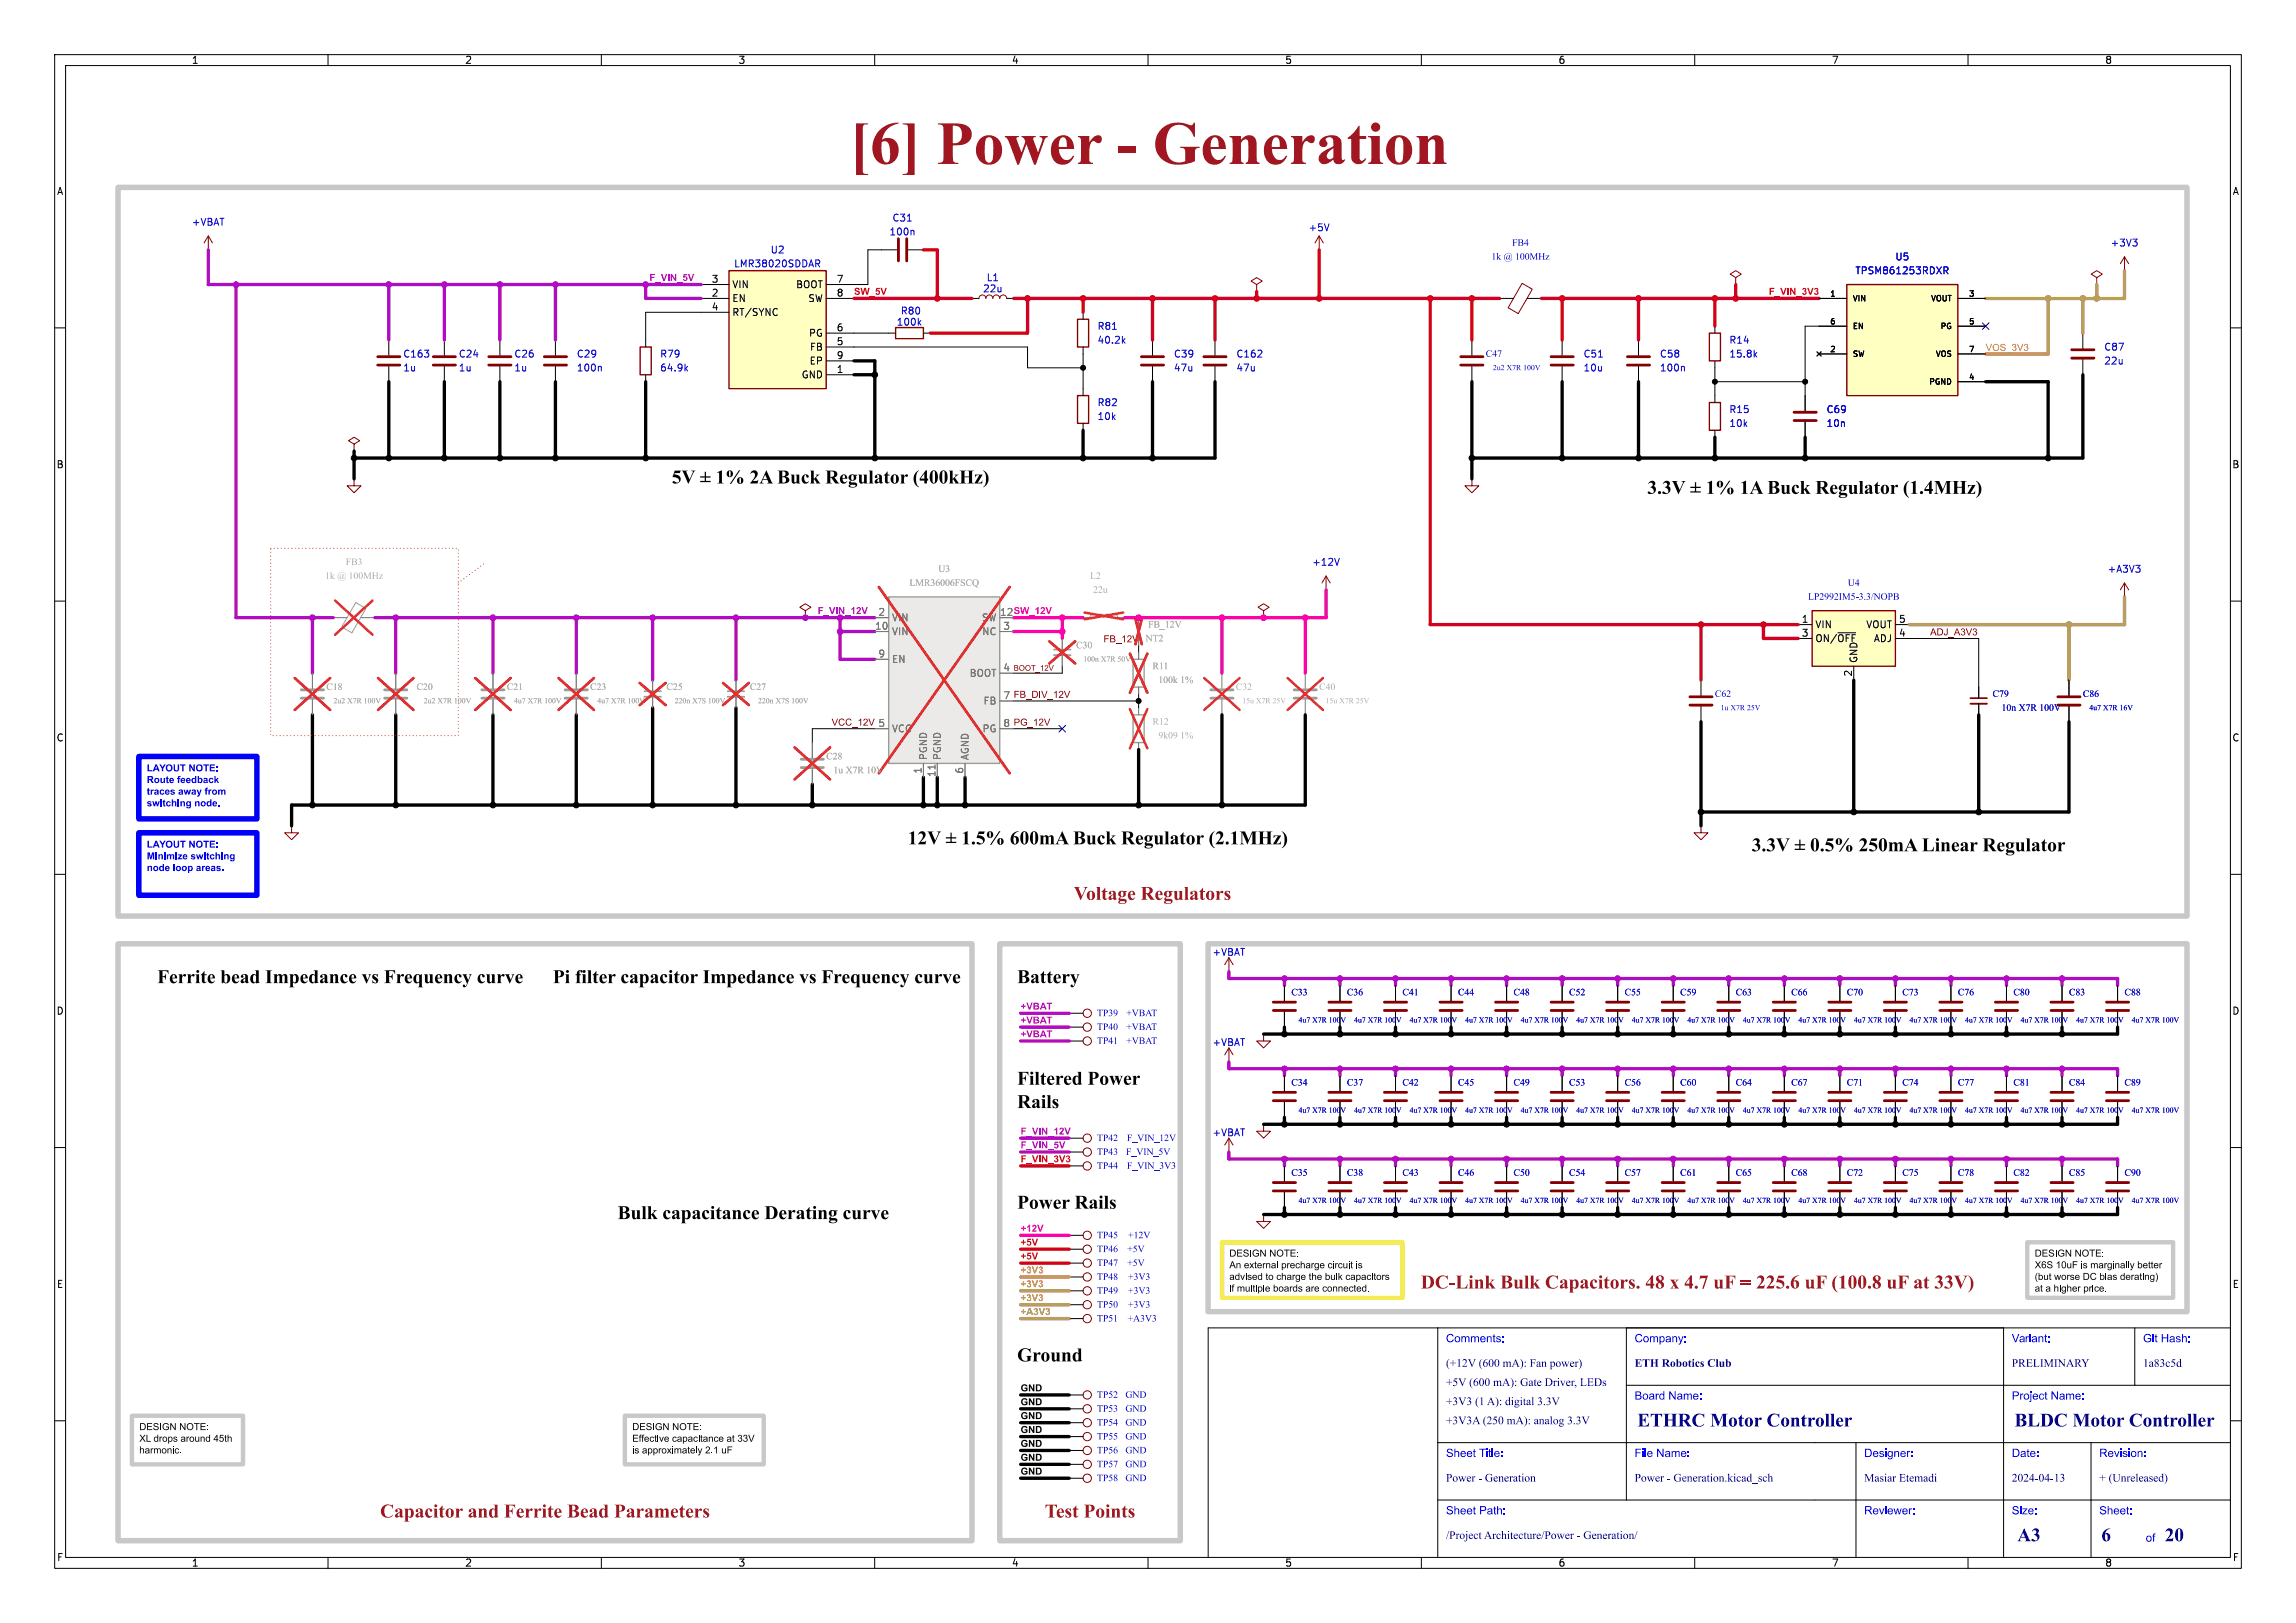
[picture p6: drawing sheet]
<svg xmlns="http://www.w3.org/2000/svg" width="420mm" height="297mm" viewBox="0 0 420 297" stroke-linecap="round" stroke-linejoin="round" font-family="sans-serif">
<defs><g id="words">
<text font-size="11.1" fill="#a21622" x="155.4" y="32.9">[6] Power- Generation</text>
<g font-size="3.5">
<text x="130.9" y="88.9">1% 2ABuckRegulator(400kHz)</text>
<text x="312" y="90.8">1% 1ABuckRegulator(1.4MHz)</text>
<text x="175.8" y="154.9">1.5% 600mABuckRegulator(2.1MHz)</text>
<text x="331.1" y="156.2">0.5% 250mALinearRegulator</text>
<text x="28.8" y="180.3">FerritebeadImpedancevsFrequencycurve</text>
<text x="101.1" y="180.3">Pi filter capacitorImpedancevsFrequencycurve</text>
<text x="186.1" y="180.3">Battery</text>
<text x="186.1" y="198.9">FilteredPower</text>
<text x="186.1" y="203.2">Rails</text>
<text x="186.1" y="221.6">PowerRails</text>
<text x="113" y="223.5">Bulkcapacitance</text>
<text x="139.8" y="223.5">Deratingcurve</text>
<text x="186.1" y="249.6">Ground</text>
</g>
<g font-size="3.5" fill="#a21622">
<text x="196.4" y="165.1">VoltageRegulators</text>
<text x="259.9" y="236.2">DC-Link BulkCapacitors.48x 4.7uF= 225.6uF(100.8uFat 33V)</text>
<text x="69.5" y="278.1">CapacitorandFerriteBeadParameters</text>
<text x="191.1" y="278.1">TestPoints</text>
</g>
<g font-size="3.5" fill="#00007f">
<text x="299.5" y="261.9">ETHRC Motor Controller</text>
<text x="368.5" y="261.9">BLDC Motor Controller</text>
<text x="369" y="282.9">A3</text>
<text x="384.4" y="282.9">6</text>
<text x="396" y="282.9">20</text>
</g>
<g font-size="2.1" fill="#00f">
<text x="264.5" y="246.2">Comments:</text>
<text x="299" y="246.2">Company:</text>
<text x="368" y="246.2">Variant:</text>
<text x="392" y="246.2">Git Hash:</text>
<text x="299" y="256.7">Board Name:</text>
<text x="368" y="256.7">Project Name:</text>
<text x="264.5" y="267.2">Sheet Title:</text>
<text x="299" y="267.2">File Name:</text>
<text x="341" y="267.2">Designer:</text>
<text x="368" y="267.2">Date:</text>
<text x="384" y="267.2">Revision:</text>
<text x="264.5" y="277.7">Sheet Path:</text>
<text x="341" y="277.7">Reviewer:</text>
<text x="368" y="277.7">Size:</text>
<text x="384" y="277.7">Sheet:</text>
<text x="392.5" y="282.7">of</text>
</g>
<g font-size="2.1" fill="#00007f">
<text x="264.5" y="250.7">(+12V(600mA): Fanpower)</text>
<text x="299" y="250.7">ETH RoboticsClub</text>
<text x="368" y="250.7">PRELIMINARY</text>
<text x="392" y="250.7">1a83c5d</text>
<text x="264.5" y="254.2">+5V (600mA): GateDriver,LEDs</text>
<text x="264.5" y="257.7">+3V3 (1 A): digital 3.3V</text>
<text x="264.5" y="261.2">+3V3A (250mA): analog3.3V</text>
<text x="264.5" y="271.7">Power- Generation</text>
<text x="299" y="271.7">Power- Generation.kicad_sch</text>
<text x="341" y="271.7">MasiarEtemadi</text>
<text x="368" y="271.7">2024-04-13</text>
<text x="384" y="271.7">+ (Unreleased)</text>
<text x="264.5" y="282.2">/ProjectArchitecture/Power- Generation/</text>
</g>
<g font-size="1.8">
<text x="35" y="11.9">1</text>
<text x="85" y="11.9">2</text>
<text x="135" y="11.9">3</text>
<text x="185" y="11.9">4</text>
<text x="235" y="11.9">5</text>
<text x="285" y="11.9">6</text>
<text x="335" y="11.9">7</text>
<text x="385" y="11.9">8</text>
<text x="10.3" y="35.9">A</text>
<text x="408.3" y="35.9">A</text>
<text x="130.1" y="51.8">3</text>
<text x="133.9" y="52.9">VIN</text>
<text x="145.5" y="52.9">BOOT</text>
<text x="153" y="51.8">7</text>
<text x="130.1" y="54.4">2</text>
<text x="130.1" y="56.9">4</text>
<text x="133.9" y="55.5">EN</text>
<text x="133.9" y="58">RT/SYNC</text>
<text x="147.8" y="55.5">SW</text>
<text x="153" y="54.4">8</text>
<text x="147.9" y="61.8">PG</text>
<text x="148.1" y="64.4">FB</text>
<text x="153" y="60.7">6</text>
<text x="153" y="63.2">5</text>
<text x="153" y="65.8">9</text>
<text x="146.5" y="69.4">GND</text>
<text x="148" y="66.9">EP</text>
<text x="153" y="68.3">1</text>
<text x="10.3" y="85.9">B</text>
<text x="408.2" y="85.9">B</text>
<text x="329.5" y="114">1</text>
<text x="329.5" y="116.6">3</text>
<text x="332" y="115.2">VIN</text>
<text x="332" y="117.7">ON/~{OFF}</text>
<text x="341.3" y="115.2">VOUT</text>
<text x="342.7" y="117.7">ADJ</text>
<text x="347.3" y="114">5</text>
<text x="347.3" y="116.6">4</text>
<text x="338.8" y="123.9" transform="rotate(-90 338.8 123.9)">2</text>
<text x="340" y="121.4" transform="rotate(-90 340 121.4)">GND</text>
<text x="10.3" y="135.9">C</text>
<text x="408.2" y="135.9">C</text>
<text x="10.3" y="185.9">D</text>
<text x="408.2" y="185.9">D</text>
<text x="224.9" y="232.8">An external precharge circuit is</text>
<text x="372.2" y="232.8">X6S 10uF is marginally better</text>
<text x="10.3" y="235.9">E</text>
<text x="224.9" y="234.9">advised to charge the bulk capacitors</text>
<text x="224.9" y="237.1">if multiple boards are connected.</text>
<text x="372.2" y="234.9">(but worse DC bias derating)</text>
<text x="372.2" y="237.1">at a higher price.</text>
<text x="408.3" y="235.9">E</text>
<text x="186.7" y="254.8">GND</text>
<text x="186.7" y="257.4">GND</text>
<text x="186.7" y="262.4">GND</text>
<text x="186.7" y="259.9">GND</text>
<text x="25.5" y="266.7">harmonic.</text>
<text x="115.7" y="264.6">Effective capacitance at 33V</text>
<text x="115.7" y="266.7">is approximately 2.1 uF</text>
<text x="186.7" y="265">GND</text>
<text x="186.7" y="267.5">GND</text>
<text x="186.7" y="270.1">GND</text>
<text x="10.3" y="285.9">F</text>
<text x="35" y="286.9">1</text>
<text x="85" y="286.9">2</text>
<text x="135" y="286.9">3</text>
<text x="185" y="286.9">4</text>
<text x="235" y="286.9">5</text>
<text x="285" y="286.9">6</text>
<text x="335" y="286.9">7</text>
<text x="385" y="286.9">8</text>
<text x="408.3" y="285.9">F</text>
</g>
<g font-size="1.8" fill="#0000c2">
<text x="35" y="41.5">+VBAT</text>
<text x="163.2" y="40.7">C31</text>
<text x="140.9" y="46.6">U2</text>
<text x="162.6" y="43.3">100n</text>
<text x="239.3" y="42.5">+5V</text>
<text x="272.8" y="48">1k @100MHz</text>
<text x="276.6" y="45.4">FB4</text>
<text x="346.6" y="47.9">U5</text>
<text x="386" y="45.3">+3V3</text>
<text x="134.2" y="49.1">LMR38020SDDAR</text>
<text x="179.7" y="53.7">22u</text>
<text x="180.4" y="51.7">L1</text>
<text x="339.3" y="50.4">TPSM861253RDXR</text>
<text x="163.9" y="59.8">100k</text>
<text x="164.7" y="57.8">R80</text>
<text x="73.7" y="65.6">C163</text>
<text x="83.8" y="65.6">C24</text>
<text x="94" y="65.6">C26</text>
<text x="105.4" y="65.6">C29</text>
<text x="120.7" y="65.6">R79</text>
<text x="200.7" y="60.6">R81</text>
<text x="200.7" y="63.1">40.2k</text>
<text x="214.6" y="65.6">C39</text>
<text x="226.1" y="65.6">C162</text>
<text x="271.8" y="65.8">C47</text>
<text x="289.6" y="65.6">C51</text>
<text x="303.5" y="65.6">C58</text>
<text x="316.2" y="63.1">R14</text>
<text x="316.2" y="65.6">15.8k</text>
<text x="384.8" y="64.4">C87</text>
<text x="73.7" y="68.2">1u</text>
<text x="83.8" y="68.2">1u</text>
<text x="94" y="68.2">1u</text>
<text x="105.4" y="68.2">100n</text>
<text x="120.7" y="68.2">64.9k</text>
<text x="214.6" y="68.2">47u</text>
<text x="226.1" y="68.2">47u</text>
<text x="289.6" y="68.2">10u</text>
<text x="303.5" y="68.2">100n</text>
<text x="384.8" y="66.9">22u</text>
<text x="200.7" y="77.1">10k</text>
<text x="200.7" y="74.5">R82</text>
<text x="316.2" y="75.8">R15</text>
<text x="334" y="75.8">C69</text>
<text x="316.2" y="78.3">10k</text>
<text x="334" y="78.3">10n</text>
<text x="239.9" y="103.7">+12V</text>
<text x="338" y="107.7">U4</text>
<text x="385.4" y="105">+A3V3</text>
<text x="330.7" y="110.2">LP2992IM5-3.3/NOPB</text>
<text x="313.7" y="128">C62</text>
<text x="364.5" y="128">C79</text>
<text x="366.1" y="130.5">10nX7R 100V</text>
<text x="381" y="128">C86</text>
<text x="221.7" y="175.1">+VBAT</text>
<text x="236.2" y="182.6">C33</text>
<text x="246.4" y="182.6">C36</text>
<text x="256.5" y="182.6">C41</text>
<text x="266.7" y="182.6">C44</text>
<text x="276.9" y="182.6">C48</text>
<text x="287" y="182.6">C52</text>
<text x="297.2" y="182.6">C55</text>
<text x="307.3" y="182.6">C59</text>
<text x="317.5" y="182.6">C63</text>
<text x="327.7" y="182.6">C66</text>
<text x="337.8" y="182.6">C70</text>
<text x="348" y="182.6">C73</text>
<text x="358.1" y="182.6">C76</text>
<text x="368.3" y="182.6">C80</text>
<text x="378.5" y="182.6">C83</text>
<text x="388.6" y="182.6">C88</text>
<text x="200.7" y="186.4">TP39 +VBAT</text>
<text x="200.7" y="191.5">TP41 +VBAT</text>
<text x="200.7" y="188.9">TP40 +VBAT</text>
<text x="221.7" y="191.6">+VBAT</text>
<text x="236.2" y="199.1">C34</text>
<text x="246.4" y="199.1">C37</text>
<text x="256.5" y="199.1">C42</text>
<text x="266.7" y="199.1">C45</text>
<text x="276.9" y="199.1">C49</text>
<text x="287" y="199.1">C53</text>
<text x="297.2" y="199.1">C56</text>
<text x="307.3" y="199.1">C60</text>
<text x="317.5" y="199.1">C64</text>
<text x="327.7" y="199.1">C67</text>
<text x="337.8" y="199.1">C71</text>
<text x="348" y="199.1">C74</text>
<text x="358.1" y="199.1">C77</text>
<text x="368.3" y="199.1">C81</text>
<text x="378.5" y="199.1">C84</text>
<text x="388.6" y="199.1">C89</text>
<text x="200.7" y="209.3">TP42</text>
<text x="206.1" y="209.3">F_VIN_12V</text>
<text x="221.7" y="208.1">+VBAT</text>
<text x="200.7" y="214.3">TP44</text>
<text x="200.7" y="211.8">TP43 F_VIN_5V</text>
<text x="206.1" y="214.3">F_VIN_3V3</text>
<text x="236.2" y="215.6">C35</text>
<text x="246.4" y="215.6">C38</text>
<text x="256.5" y="215.6">C43</text>
<text x="266.7" y="215.6">C46</text>
<text x="276.9" y="215.6">C50</text>
<text x="287" y="215.6">C54</text>
<text x="297.2" y="215.6">C57</text>
<text x="307.3" y="215.6">C61</text>
<text x="317.5" y="215.6">C65</text>
<text x="327.7" y="215.6">C68</text>
<text x="337.8" y="215.6">C72</text>
<text x="348" y="215.6">C75</text>
<text x="358.1" y="215.6">C78</text>
<text x="368.3" y="215.6">C82</text>
<text x="378.5" y="215.6">C85</text>
<text x="388.6" y="215.6">C90</text>
<text x="200.7" y="227">TP45</text>
<text x="206.4" y="227">+12V</text>
<text x="200.7" y="232.1">TP47</text>
<text x="200.7" y="229.6">TP46</text>
<text x="206.2" y="232.1">+5V</text>
<text x="206.2" y="229.6">+5V</text>
<text x="200.7" y="239.7">TP50</text>
<text x="200.7" y="234.7">TP48</text>
<text x="200.7" y="237.2">TP49</text>
<text x="206.4" y="239.7">+3V3</text>
<text x="206.4" y="234.7">+3V3</text>
<text x="206.4" y="237.2">+3V3</text>
<text x="200.7" y="242.3">TP51</text>
<text x="206.3" y="242.3">+A3V3</text>
<text x="200.7" y="256.3">TP52 GND</text>
<text x="200.7" y="263.9">TP55 GND</text>
<text x="200.7" y="258.8">TP53 GND</text>
<text x="200.7" y="261.3">TP54 GND</text>
<text x="200.7" y="266.4">TP56 GND</text>
<text x="200.7" y="269">TP57 GND</text>
<text x="200.7" y="271.5">TP58 GND</text>
</g>
<g font-size="1.8" fill="#b10bc6">
<text x="118.8" y="51.6">F_VIN_5V</text>
<text x="149.6" y="112.6">F_VIN_12V</text>
<text x="186.7" y="185">+VBAT</text>
<text x="186.7" y="187.5">+VBAT</text>
<text x="186.7" y="190.1">+VBAT</text>
<text x="186.7" y="207.8">F_VIN_12V</text>
<text x="186.7" y="210.4">F_VIN_5V</text>
</g>
<g font-size="1.8" fill="#d40020">
<text x="156.2" y="54.2">SW_5V</text>
<text x="323.6" y="54.2">F_VIN_3V3</text>
<text x="186.7" y="212.9">F_VIN_3V3</text>
<text x="186.7" y="228.2">+5V</text>
<text x="186.7" y="230.7">+5V</text>
</g>
<g font-size="1.8" fill="#dc8e00">
<text x="363.2" y="64.4">VOS_3V3</text>
<text x="186.7" y="233.2">+3V3</text>
<text x="186.7" y="238.3">+3V3</text>
<text x="186.7" y="235.8">+3V3</text>
</g>
<g font-size="1.8" fill="#abaaa8">
<text x="59.5" y="106.4">1k @100MHz</text>
<text x="63.2" y="103.9">FB3</text>
<text x="166.4" y="107.7">LMR36006FSCQ</text>
<text x="171.6" y="105.1">U3</text>
<text x="199.4" y="106.4">L2</text>
<text x="200" y="108.9">22u</text>
<text x="196.8" y="119.1">C30</text>
<text x="209.5" y="117.8">NT2</text>
<text x="210" y="115.3">FB_12V</text>
<text x="210.8" y="122.9">R11</text>
<text x="211.9" y="125.4">100k1%</text>
<text x="59.7" y="126.7">C18</text>
<text x="76.2" y="126.7">C20</text>
<text x="92.7" y="126.7">C21</text>
<text x="107.9" y="126.7">C23</text>
<text x="121.9" y="126.7">C25</text>
<text x="137.2" y="126.7">C27</text>
<text x="226.1" y="126.7">C32</text>
<text x="241.3" y="126.7">C40</text>
<text x="210.8" y="133.1">R12</text>
<text x="211.9" y="135.6">9k091%</text>
<text x="151.1" y="139.4">C28</text>
<text x="152.4" y="142">1uX7R 10V</text>
</g>
<g font-size="1.8" fill="#7a7a77">
<text x="160.6" y="112.8">2</text>
<text x="163.1" y="113.9">VIN</text>
<text x="179.5" y="113.9">SW</text>
<text x="182.8" y="112.8">12 SW_12V</text>
<text x="182.8" y="112.8">12</text>
<text x="160" y="115.3">10</text>
<text x="163.1" y="116.4">VIN</text>
<text x="179.6" y="116.4">NC</text>
<text x="183.4" y="115.3">3</text>
<text x="160.6" y="120.4">9</text>
<text x="163.1" y="121.5">EN</text>
<text x="177.3" y="124.1">BOOT</text>
<text x="183.4" y="122.9">4</text>
<text x="179.8" y="129.1">FB</text>
<text x="183.4" y="128">7</text>
<text x="160.6" y="133.1">5</text>
<text x="163.1" y="134.2">VCC</text>
<text x="179.6" y="134.2">PG</text>
<text x="183.4" y="133.1">8</text>
<text x="168.7" y="141.7" transform="rotate(-90 168.7 141.7)">1</text>
<text x="169.8" y="139.2" transform="rotate(-90 169.8 139.2)">PGND</text>
<text x="171.2" y="142.3" transform="rotate(-90 171.2 142.3)">11</text>
<text x="172.3" y="139.2" transform="rotate(-90 172.3 139.2)">PGND</text>
<text x="176.3" y="141.7" transform="rotate(-90 176.3 141.7)">6</text>
<text x="177.4" y="139.2" transform="rotate(-90 177.4 139.2)">AGND</text>
</g>
<g font-size="1.8" fill="#840000">
<text x="201.9" y="117.8">FB_12V</text>
<text x="353.1" y="116.5">ADJ_A3V3</text>
<text x="183.4" y="128">7 FB_DIV_12V</text>
<text x="152.1" y="133">VCC_12V 5</text>
<text x="183.4" y="133.1">8 PG_12V</text>
</g>
<g font-size="1.8" fill="#00f">
<text x="26.9" y="146.1">traces away from</text>
<text x="26.9" y="148.3">switching node.</text>
<text x="26.9" y="158">Minimize switching</text>
<text x="26.9" y="160.1">node loop areas.</text>
</g>
<text font-size="1.8" fill="#ff00ab" x="186.7" y="225.6">+12V</text>
<text font-size="1.8" fill="#a29b00" x="186.7" y="240.9">+A3V3</text>
<g font-size="1.4">
<text x="334.7" y="54.4">1</text>
<text x="334.7" y="59.4">6</text>
<text x="338.8" y="55.3">VIN</text>
<text x="353.1" y="55.3">VOUT</text>
<text x="360.1" y="59.4">5</text>
<text x="360.1" y="54.4">3</text>
<text x="334.7" y="64.5">2</text>
<text x="338.8" y="60.4">EN</text>
<text x="338.8" y="65.5">SW</text>
<text x="354" y="65.5">VOS</text>
<text x="354.8" y="60.4">PG</text>
<text x="360.1" y="64.5">7</text>
<text x="352.8" y="70.6">PGND</text>
<text x="360.1" y="69.6">4</text>
</g>
<g font-size="1.4" fill="#0000c2">
<text x="273.1" y="68.1">2u2X7R 100V</text>
<text x="314.7" y="130.3">1uX7R 25V</text>
<text x="382.2" y="130.3">4u7X7R 16V</text>
<text x="237.5" y="187.5">4u7X7R 100V</text>
<text x="247.7" y="187.5">4u7X7R 100V</text>
<text x="257.8" y="187.5">4u7X7R 100V</text>
<text x="268" y="187.5">4u7X7R 100V</text>
<text x="278.2" y="187.5">4u7X7R 100V</text>
<text x="288.3" y="187.5">4u7X7R 100V</text>
<text x="298.5" y="187.5">4u7X7R 100V</text>
<text x="308.6" y="187.5">4u7X7R 100V</text>
<text x="318.8" y="187.5">4u7X7R 100V</text>
<text x="329" y="187.5">4u7X7R 100V</text>
<text x="339.1" y="187.5">4u7X7R 100V</text>
<text x="349.3" y="187.5">4u7X7R 100V</text>
<text x="359.4" y="187.5">4u7X7R 100V</text>
<text x="369.6" y="187.5">4u7X7R 100V</text>
<text x="379.8" y="187.5">4u7X7R 100V</text>
<text x="389.9" y="187.5">4u7X7R 100V</text>
<text x="237.5" y="204">4u7X7R 100V</text>
<text x="247.7" y="204">4u7X7R 100V</text>
<text x="257.8" y="204">4u7X7R 100V</text>
<text x="268" y="204">4u7X7R 100V</text>
<text x="278.2" y="204">4u7X7R 100V</text>
<text x="288.3" y="204">4u7X7R 100V</text>
<text x="298.5" y="204">4u7X7R 100V</text>
<text x="308.6" y="204">4u7X7R 100V</text>
<text x="318.8" y="204">4u7X7R 100V</text>
<text x="329" y="204">4u7X7R 100V</text>
<text x="339.1" y="204">4u7X7R 100V</text>
<text x="349.3" y="204">4u7X7R 100V</text>
<text x="359.4" y="204">4u7X7R 100V</text>
<text x="369.6" y="204">4u7X7R 100V</text>
<text x="379.8" y="204">4u7X7R 100V</text>
<text x="389.9" y="204">4u7X7R 100V</text>
<text x="237.5" y="220.5">4u7X7R 100V</text>
<text x="247.7" y="220.5">4u7X7R 100V</text>
<text x="257.8" y="220.5">4u7X7R 100V</text>
<text x="268" y="220.5">4u7X7R 100V</text>
<text x="278.2" y="220.5">4u7X7R 100V</text>
<text x="288.3" y="220.5">4u7X7R 100V</text>
<text x="298.5" y="220.5">4u7X7R 100V</text>
<text x="308.6" y="220.5">4u7X7R 100V</text>
<text x="318.8" y="220.5">4u7X7R 100V</text>
<text x="329" y="220.5">4u7X7R 100V</text>
<text x="339.1" y="220.5">4u7X7R 100V</text>
<text x="349.3" y="220.5">4u7X7R 100V</text>
<text x="359.4" y="220.5">4u7X7R 100V</text>
<text x="369.6" y="220.5">4u7X7R 100V</text>
<text x="379.8" y="220.5">4u7X7R 100V</text>
<text x="389.9" y="220.5">4u7X7R 100V</text>
</g>
<text font-size="1.4" fill="#840000" x="185.4" y="122.9">BOOT_12V</text>
<g font-size="1.4" fill="#abaaa8">
<text x="198.2" y="121.4">100nX7R 50V</text>
<text x="61" y="129.1">2u2X7R 100V</text>
<text x="77.5" y="129.1">2u2X7R 100V</text>
<text x="94" y="129.1">4u7X7R 100V</text>
<text x="109.3" y="129.1">4u7X7R 100V</text>
<text x="123.4" y="129.1">220nX7S100V</text>
<text x="138.7" y="129.1">220nX7S100V</text>
<text x="227.2" y="129.1">15uX7R 25V</text>
<text x="242.5" y="129.1">15uX7R 25V</text>
</g>
</g></defs>
<g fill="none" stroke="#000" stroke-width=".18">
<path d="M10 10h400v277h-400zM12 12h396v273h-396zM60 10v2M110 10v2M160 10v2M210 10v2M260 10v2M310 10v2M360 10v2M274.3 54.6h2.6M279.4 54.6h2.5M313.7 59.7v1.3"/>
<path d="M317.5 52.1h.1M383.5 52.1h.1M10 60h2M162.6 61h1.2M168.9 61h1.3M285.7 62.2v2.8M285.7 67.1v2.8M299.7 62.2v2.8M299.7 67.1v2.8M313.7 66v1.3M313.7 72.4v1.3M313.7 78.7v1.3"/>
<path d="M330.2 72.4v2.8M330.2 77.2v2.8M408 60h2M10 110h2M408 110h2M10 160h2M408 160h2M275.6 180.3v2.8M275.6 185.2v2.8M275.6 196.9v2.7M285.7 180.3v2.8M285.7 185.2v2.8"/>
<path d="M285.7 196.9v2.7M10 210h2M265.4 213.4v2.8M265.4 218.2v2.8M275.6 201.7v2.8M275.6 213.4v2.8M275.6 218.2v2.8M285.7 201.7v2.8M285.7 213.4v2.8M285.7 218.2v2.8M408 210h2M263 243v42"/>
<path d="M297.5 253.5h110.5M297.5 243v31.5M366.5 243v42M390.5 243v10.5M408 243h-187v42M10 260h2M263 274.5h145M263 264h145M339.5 264v21M382.5 264v21M408 260h2M60 285v2"/>
<path d="M110 285v2M160 285v2M210 285v2M260 285v2M310 285v2M360 285v2"/>
</g>
<path d="M208.3 114.3v2.5M207.3 120.7h2v5h-2zM207.3 130.8h2v5.1h-2z" fill="none" stroke="#9c9b98" stroke-width=".25"/>
<path d="M194.3 116.8v2.1M194.3 119.9v2M198.1 113h1.3M204.5 113h1.2M208.3 113v5.1M208.3 119.4v1.3M208.3 125.7v1.3M208.3 129.5v1.3M208.3 135.9v1.3" fill="none" stroke="#7a7a77" stroke-width=".18"/>
<path d="M191.9 117.4l4.8 4M196.7 117.4l-4.8 4M198.4 112.1l7.1 1.2M205.5 112.1l-7.1 1.2M206.7 119.6l3.2 7.2M207.7 113.3l1.2 4.6M208.9 113.3l-1.2 4.6M209.9 119.6l-3.2 7.2M206.7 129.8l3.2 7.1M209.9 129.8l-3.2 7.1" fill="none" stroke="#e12e31" stroke-width=".46"/>
<g fill="none" stroke="#840000" stroke-width=".51">
<path d="M283.7 65.3h4.1M283.7 66.8h4.1M297.7 65.3h4.1M297.7 66.8h4.1M328.2 75.4h4M328.2 77h4M273.6 199.9h4M273.6 183.4h4M273.6 184.9h4M283.7 199.9h4.1M283.7 183.4h4.1M283.7 184.9h4.1"/>
<path d="M263.4 216.4h4.1M263.4 217.9h4.1M273.6 216.4h4M273.6 217.9h4M273.6 201.4h4M283.7 216.4h4.1M283.7 217.9h4.1M283.7 201.4h4.1"/>
</g>
<path d="M192.8 118.9h3" fill="none" stroke="#9c9b98" stroke-width=".3"/>
<path d="M192.8 119.9h3" fill="none" stroke="#9c9b98" stroke-width=".33"/>
<path d="M163.8 59.9h5.1v2.1h-5.1zM312.7 73.7h2v5h-2zM312.7 61h2v5h-2z" fill="none" stroke="#840000" stroke-width=".25"/>
<path d="M168.1 59l.4 .5M168.5 58.7l-.5 .4M292.4 65.3h.7M307.9 67l.2 .2v.7M321 64.9l.4 .4M321.4 64.5l-.5 .5" fill="none" stroke="#0000c2" stroke-width=".18"/>
<path d="M276.8 54.6h.1M278.4 51.8l1.9 1.1-2.6 4.5-1.8-1.1zM279.3 54.6h.1M317.5 50.8l1-.6-1-.7-1 .7 1 .6v1.3M383.5 50.8l1.1-.6-1.1-.7-1 .7 1 .6v1.3" fill="none" stroke="#840000" stroke-width=".18"/>
<path d="M199.4 113a.64 .64 0 0 1 .6-.6 .64 .64 0 0 1 .7 .6 .64 .64 0 0 1 .6-.6 .64 .64 0 0 1 .6 .6 .64 .64 0 0 1 .7-.6 .64 .64 0 0 1 .6 .6 .64 .64 0 0 1 .6-.6 .64 .64 0 0 1 .7 .6" fill="none" stroke="#9c9b98" stroke-width=".18"/>
<path d="M337.8 52.1h20.3v20.3h-20.3z" fill="#ffffc2"/>
<path d="M337.8 52.1h20.3v20.3h-20.3zM117.1 63.5h2v5.1h-2zM197.1 72.4h2v5.1h-2z" fill="none" stroke="#840000" stroke-width=".25"/>
<g fill="none" stroke="#000" stroke-width=".18">
<path d="M161.3 45.7h2.8M166.1 45.7h2.8M177.8 54.6h1.3M184.1 54.6h1.3M229.9 53.3h.1M241.3 45.7h.1M332.7 54.6h5.1M332.7 59.7h5.1M358.1 54.6h5.1M358.1 59.7h5.1M388.6 49.5h.1M71.1 62.2v2.8"/>
<path d="M71.1 67.1v2.8M81.3 62.2v2.8M81.3 67.1v2.8M91.4 62.2v2.8M91.4 67.1v2.8M101.6 62.2v2.8M101.6 67.1v2.8M118.1 62.2v1.3M118.1 68.6v1.3M198.1 71.1v1.3M198.1 77.5v1.2M210.8 62.2v2.8"/>
<path d="M210.8 67.1v2.8M222.2 62.2v2.8M222.2 67.1v2.8M269.2 62.2v2.8M269.2 67.1v2.8M332.4 64.4l.7 .8M332.7 64.8h5.1M333.1 64.4l-.7 .8M358.1 64.8h5.1M358.1 69.9h5.1M381 61v2.8M381 65.8v2.8"/>
<path d="M64.8 82.6h.1M147.3 113h.1M231.1 113h.1M234.9 180.3v2.8M234.9 185.2v2.8M234.9 196.9v2.7M245.1 180.3v2.8M245.1 185.2v2.8M245.1 196.9v2.7M265.4 180.3v2.8M265.4 185.2v2.8M265.4 196.9v2.7"/>
<path d="M234.9 201.7v2.8M234.9 213.4v2.8M234.9 218.2v2.8M245.1 201.7v2.8M245.1 213.4v2.8M245.1 218.2v2.8M255.3 213.4v2.8M255.3 218.2v2.8M265.4 201.7v2.8"/>
</g>
<path d="M166 40.5h.7M167 42.2l.2 .1v.7M243.1 41l-.4 1.2M355.6 48.8h.5l.2 .3-.1 .3-.6 .1M355.9 49.5l.4 .6M390.1 43.8h.8l-.4 .4M390.7 44.2l.2 .3v.3l-.2 .2M109.8 67l.2 .2v.7M125.4 67.4l.4 .5M125.8 67l-.5 .5M390.7 103.4h.8l-.5 .5M391.3 104l.2 .2-.2 .5" fill="none" stroke="#0000c2" stroke-width=".18"/>
<g fill="none" stroke="#840000" stroke-width=".18">
<path d="M38.1 43.2l-.8 1.3M38.1 43.2l.8 1.3M38.1 43.2v2.5M179.1 54.6a.64 .64 0 0 1 .6-.6 .64 .64 0 0 1 .6 .6 .64 .64 0 0 1 .7-.6 .64 .64 0 0 1 .6 .6 .64 .64 0 0 1 .6-.6 .64 .64 0 0 1 .7 .6 .64 .64 0 0 1 .6-.6 .64 .64 0 0 1 .6 .6M229.9 52.1l1-.7-1-.6-1 .6 1 .7v1.2M241.3 43.2l-.8 1.3M241.3 43.2l.8 1.3M241.3 43.2v2.5M388.6 47l-.7 1.3M388.6 47l.8 1.3M388.6 47v2.5M64.8 87.6v1.3h1.2l-1.2 1.3-1.3-1.3h1.3"/>
<path d="M64.8 81.3l1-.7-1-.6-1 .6 1 .7v1.3M269.2 87.6v1.3h1.3l-1.3 1.3-1.2-1.3h1.2M147.3 111.8l1-.7-1-.6-1 .6 1 .7v1.2M231.1 111.8l1.1-.7-1.1-.6-1 .6 1 .7v1.2M388.6 106.7v2.5M388.6 106.7l-.7 1.3M388.6 106.7l.8 1.3M224.8 191.8l-.8 1.2M224.8 191.8l.8 1.2M224.8 191.8v2.5M231.1 189.2v1.3h1.3l-1.3 1.3-1.2-1.3h1.2M224.8 208.3v2.5"/>
<path d="M224.8 208.3l-.8 1.3M224.8 208.3l.8 1.3M231.1 205.7v1.3h1.3l-1.3 1.3-1.2-1.3h1.2"/>
</g>
<g fill="none" stroke="#840000" stroke-width=".51">
<path d="M164.3 43.7v4.1M165.9 43.7v4.1M69.1 65.3h4.1M69.1 66.8h4.1M79.2 65.3h4.1M79.2 66.8h4.1M89.4 65.3h4.1M89.4 66.8h4.1M99.6 65.3h4M99.6 66.8h4M208.8 65.3h4.1M208.8 66.8h4.1"/>
<path d="M220.2 65.3h4.1M220.2 66.8h4.1M267.2 65.3h4.1M267.2 66.8h4.1M379 64h4M379 65.5h4M232.9 199.9h4.1M232.9 183.4h4.1M232.9 184.9h4.1M243.1 199.9h4M243.1 183.4h4M243.1 184.9h4"/>
<path d="M263.4 199.9h4.1M263.4 183.4h4.1M263.4 184.9h4.1M232.9 201.4h4.1M232.9 216.4h4.1M232.9 217.9h4.1M243.1 201.4h4M243.1 216.4h4M243.1 217.9h4M253.2 216.4h4.1M253.2 217.9h4.1M263.4 201.4h4.1"/>
</g>
<path d="M55.1 126.2h4.1M55.1 127.8h4.1M70.4 126.2h4M70.4 127.8h4M88.1 126.2h4.1M88.1 127.8h4.1M103.4 126.2h4M103.4 127.8h4M236.7 126.2h4.1M236.7 127.8h4.1" fill="none" stroke="#9c9b98" stroke-width=".51"/>
<path d="M61 113h2.5M66 113h2.6M57.1 123.2v2.8M57.1 128v2.8M72.4 123.2v2.8M72.4 128v2.8M90.2 123.2v2.8M90.2 128v2.8M105.4 123.2v2.8M105.4 128v2.8M238.8 123.2v2.8M238.8 128v2.8" fill="none" stroke="#7a7a77" stroke-width=".18"/>
<path d="M61.3 109.9l6.8 6.3M68.1 109.9l-6.8 6.3M53.9 124.1l6.5 5.8M60.4 124.1l-6.5 5.8M69.2 124.1l6.4 5.8M75.6 124.1l-6.4 5.8M86.9 124.1l6.5 5.8M93.4 124.1l-6.5 5.8M102.2 124.1l6.4 5.8M108.6 124.1l-6.4 5.8M235.5 124.1l6.5 5.8M242 124.1l-6.5 5.8" fill="none" stroke="#e12e31" stroke-width=".46"/>
<path d="M63.5 113h.1M65.1 110.3l1.8 1.1-2.5 4.4-1.9-1.1zM66 113h.1" fill="none" stroke="#9c9b98" stroke-width=".18"/>
<path d="M162.6 109.2h20.3v30.5h-20.3z" fill="#ebeae8"/>
<path d="M162.6 109.2h20.3v30.5h-20.3z" fill="none" stroke="#9c9b98" stroke-width=".25"/>
<path d="M160 113h2.6M160 115.6h2.6M182.9 115.6h2.5M160 120.7h2.6M160 133.4h2.6M168.9 139.7v2.5M171.4 139.7v2.5M176.5 139.7v2.5M182.9 133.4h2.5M182.9 123.2h2.5M182.9 128.3h2.5M171 140v.7" fill="none" stroke="#7a7a77" stroke-width=".18"/>
<path d="M160.8 107.4l23.9 34.1M184.7 107.4l-23.9 34.1" fill="none" stroke="#e12e31" stroke-width=".46"/>
<path d="M133.3 49.5h17.8v21.6h-17.8z" fill="#ffffc2"/>
<path d="M133.3 49.5h17.8v21.6h-17.8zM197.1 58.4h2v5.1h-2z" fill="none" stroke="#840000" stroke-width=".25"/>
<g fill="none" stroke="#000" stroke-width=".18">
<path d="M128.3 52.1h5M128.3 54.6h5M128.3 57.2h5M142.1 56.5l.1 .1M142.2 57.6l-.1 .1M151.1 52.1h5.1M151.1 54.6h5.1M198.1 57.2v1.2M151.1 61h5.1M151.1 63.5h5.1M151.1 66h5.1M151.1 68.6h5.1"/>
<path d="M198.1 63.5v1.3M195.6 185.4h2.5M195.6 190.5h2.5M195.6 188h2.5M255.3 196.9v2.7M316.2 196.9v2.7M326.4 196.9v2.7M336.5 180.3v2.8M336.5 185.2v2.8M336.5 196.9v2.7M346.7 180.3v2.8M346.7 185.2v2.8"/>
<path d="M346.7 196.9v2.7M356.9 180.3v2.8M356.9 185.2v2.8M356.9 196.9v2.7M367 180.3v2.8M367 185.2v2.8M367 196.9v2.7M377.2 180.3v2.8M377.2 185.2v2.8M377.2 196.9v2.7M387.3 180.3v2.8M387.3 185.2v2.8"/>
<path d="M387.3 196.9v2.7M255.3 201.7v2.8M316.2 201.7v2.8M326.4 201.7v2.8M326.4 213.4v2.8M326.4 218.2v2.8M336.5 201.7v2.8M336.5 213.4v2.8M336.5 218.2v2.8M346.7 201.7v2.8M346.7 213.4v2.8M346.7 218.2v2.8"/>
<path d="M356.9 201.7v2.8M356.9 213.4v2.8M356.9 218.2v2.8M367 201.7v2.8M367 213.4v2.8M367 218.2v2.8M377.2 201.7v2.8M377.2 213.4v2.8M377.2 218.2v2.8M387.3 201.7v2.8M387.3 213.4v2.8M387.3 218.2v2.8"/>
<path d="M195.6 231.1h2.5M195.6 238.8h2.5M195.6 233.7h2.5M195.6 236.2h2.5M195.6 228.6h2.5M195.6 226.1h2.5M195.6 257.8h2.5M195.6 255.3h2.5M195.6 241.3h2.5M195.6 262.9h2.5M195.6 265.4h2.5M195.6 268h2.5"/>
<path d="M195.6 260.3h2.5"/>
</g>
<path d="M149.2 47.6h.5l.3 .2-.2 .4h-.6M149.5 48.2l.5 .6M203.5 60.3h.7M205.4 62.3l.4 .5M205.8 62l-.5 .4" fill="none" stroke="#0000c2" stroke-width=".18"/>
<g fill="none" stroke="#840000" stroke-width=".51">
<path d="M253.2 199.9h4.1M314.2 199.9h4.1M324.4 199.9h4M334.5 199.9h4.1M334.5 183.4h4.1M334.5 184.9h4.1M344.7 199.9h4M344.7 183.4h4M344.7 184.9h4M354.8 199.9h4.1M354.8 183.4h4.1M354.8 184.9h4.1"/>
<path d="M365 199.9h4.1M365 183.4h4.1M365 184.9h4.1M375.2 199.9h4M375.2 183.4h4M375.2 184.9h4M385.3 199.9h4.1M385.3 183.4h4.1M385.3 184.9h4.1M253.2 201.4h4.1M314.2 201.4h4.1M324.4 216.4h4"/>
<path d="M324.4 217.9h4M324.4 201.4h4M334.5 216.4h4.1M334.5 217.9h4.1M334.5 201.4h4.1M344.7 216.4h4M344.7 217.9h4M344.7 201.4h4M354.8 216.4h4.1M354.8 217.9h4.1M354.8 201.4h4.1M365 216.4h4.1"/>
<path d="M365 217.9h4.1M365 201.4h4.1M375.2 216.4h4M375.2 217.9h4M375.2 201.4h4M385.3 216.4h4.1M385.3 217.9h4.1M385.3 201.4h4.1"/>
</g>
<g fill="none" stroke="#840000" stroke-width=".18">
<path d="M53.3 151.1v1.3h1.3l-1.3 1.3-1.2-1.3h1.2"/>
<circle cx="198.9" cy="190.5" r=".76"/>
<circle cx="198.9" cy="185.4" r=".76"/>
<circle cx="198.9" cy="188" r=".76"/>
<circle cx="198.9" cy="231.1" r=".76"/>
<circle cx="198.9" cy="236.2" r=".76"/>
<circle cx="198.9" cy="228.6" r=".76"/>
<circle cx="198.9" cy="226.1" r=".76"/>
<circle cx="198.9" cy="238.8" r=".76"/>
<circle cx="198.9" cy="233.7" r=".76"/>
<circle cx="198.9" cy="257.8" r=".76"/>
<circle cx="198.9" cy="241.3" r=".76"/>
<circle cx="198.9" cy="255.3" r=".76"/>
<circle cx="198.9" cy="262.9" r=".76"/>
<circle cx="198.9" cy="265.4" r=".76"/>
<circle cx="198.9" cy="260.3" r=".76"/>
<circle cx="198.9" cy="268" r=".76"/>
</g>
<path d="M221.5 126.2h4.1M221.5 127.8h4.1" fill="none" stroke="#9c9b98" stroke-width=".51"/>
<path d="M223.5 123.2v2.8M223.5 128v2.8" fill="none" stroke="#7a7a77" stroke-width=".18"/>
<path d="M220.3 124.1l6.5 5.8M226.8 124.1l-6.5 5.8" fill="none" stroke="#e12e31" stroke-width=".46"/>
<path d="M331.5 111.8h15.2v10.1h-15.2z" fill="#ffffc2"/>
<path d="M331.5 111.8h15.2v10.1h-15.2z" fill="none" stroke="#840000" stroke-width=".25"/>
<g fill="none" stroke="#000" stroke-width=".18">
<path d="M128.3 57.2h-10.2v5M161.3 45.7h-2.6v6.4h-2.5M332.7 59.7h-2.5v12.7M156.2 61h6.4M156.2 63.5h31.8v3.8h10.1M198.1 64.8v6.3M313.7 69.9h16.5M313.7 67.3v5.1M208.3 118.1v1.3M242.6 108h.1M328.9 114.3h2.6M328.9 116.8h2.6"/>
<path d="M336.2 115.8h3.3M346.7 114.3h2.5M346.7 116.8h15.2v11M160 133.4h-11.4v2.5M185.4 133.4h8.9M185.4 128.3h22.9M194.3 121.9v1.3h-8.9M208.3 127v2.5M311.1 124.5v2.8M311.1 129.3v2.8M339.1 121.9v2.6M361.9 128.8v2"/>
<path d="M378.5 124.5v2.8M378.5 129.3v2.8M255.3 180.3v2.8M255.3 185.2v2.8M295.9 180.3v2.8M295.9 185.2v2.8M295.9 196.9v2.7M306.1 180.3v2.8M306.1 185.2v2.8M306.1 196.9v2.7M316.2 180.3v2.8M316.2 185.2v2.8"/>
<path d="M326.4 180.3v2.8M326.4 185.2v2.8M195.6 213.4h2.5M195.6 210.8h2.5M195.6 208.3h2.5M295.9 201.7v2.8M295.9 213.4v2.8M295.9 218.2v2.8M306.1 201.7v2.8M306.1 213.4v2.8M306.1 218.2v2.8M316.2 213.4v2.8"/>
<path d="M316.2 218.2v2.8M195.6 270.5h2.5"/>
</g>
<path d="M360.4 127.8h3.1" fill="none" stroke="#840000" stroke-width=".3"/>
<path d="M360.4 128.8h3.1" fill="none" stroke="#840000" stroke-width=".33"/>
<g fill="none" stroke="#840000" stroke-width=".51">
<path d="M309.1 127.5h4.1M309.1 129h4.1M376.4 127.5h4.1M376.4 129h4.1M253.2 183.4h4.1M253.2 184.9h4.1M293.9 183.4h4M293.9 184.9h4M293.9 199.9h4M304 183.4h4.1M304 184.9h4.1M304 199.9h4.1"/>
<path d="M314.2 183.4h4.1M314.2 184.9h4.1M324.4 183.4h4M324.4 184.9h4M293.9 201.4h4M293.9 216.4h4M293.9 217.9h4M304 201.4h4.1M304 216.4h4.1M304 217.9h4.1M314.2 216.4h4.1M314.2 217.9h4.1"/>
</g>
<g fill="none" stroke="#840000" stroke-width=".18">
<path d="M242.6 105.4l-.8 1.3M242.6 105.4l.7 1.3M242.6 105.4v2.6M311.1 151.1v1.3h1.3l-1.3 1.3-1.2-1.3h1.2M224.8 175.3l-.8 1.2M224.8 175.3l.8 1.2M224.8 175.3v2.5M231.1 222.2v1.3h1.3l-1.3 1.3-1.2-1.3h1.2"/>
<circle cx="198.9" cy="210.8" r=".76"/>
<circle cx="198.9" cy="208.3" r=".76"/>
<circle cx="198.9" cy="213.4" r=".76"/>
<circle cx="198.9" cy="270.5" r=".76"/>
</g>
<path d="M117.9 126.5h3M133.1 126.5h3" fill="none" stroke="#9c9b98" stroke-width=".3"/>
<path d="M117.9 127.5h3M133.1 127.5h3" fill="none" stroke="#9c9b98" stroke-width=".33"/>
<path d="M119.4 124.5v2M119.4 127.5v2M134.6 124.5v2M134.6 127.5v2M148.6 135.9v2.8M148.6 140.7v2.8" fill="none" stroke="#7a7a77" stroke-width=".18"/>
<path d="M117 125l4.7 4M121.7 125l-4.7 4M132.3 125l4.7 4M137 125l-4.7 4M145.4 136.8l6.4 5.8M151.8 136.8l-6.4 5.8" fill="none" stroke="#e12e31" stroke-width=".46"/>
<path d="M245 102.2l-.4 1.2" fill="none" stroke="#0000c2" stroke-width=".18"/>
<path d="M146.6 138.9h4M146.6 140.5h4" fill="none" stroke="#9c9b98" stroke-width=".51"/>
<path d="M83.8 106.7l5.1-3.8" fill="none" stroke="#f00" stroke-width=".18" stroke-dasharray="0 .6"/>
<g fill="none" stroke="#b10bc6" stroke-width=".61">
<path d="M38.1 45.7v6.4h90.2M43.2 52.1v60.9h17.8M71.1 52.1v10.1M81.3 52.1v10.1M91.4 52.1v10.1M101.6 52.1v10.1M118.1 52.1v2.5h10.2M57.1 113v10.2M68.6 113h91.4M72.4 113v10.2M90.2 113v10.2M105.4 113v10.2"/>
<path d="M119.4 113v11.5M134.6 113v11.5M153.7 113v7.7h6.3M153.7 115.6h6.3M224.8 177.8v1.3h162.5v1.2M234.9 179.1v1.2M245.1 179.1v1.2M255.3 179.1v1.2M265.4 179.1v1.2M275.6 179.1v1.2M285.7 179.1v1.2M295.9 179.1v1.2"/>
<path d="M306.1 179.1v1.2M316.2 179.1v1.2M326.4 179.1v1.2M336.5 179.1v1.2M346.7 179.1v1.2M356.9 179.1v1.2M367 179.1v1.2M377.2 179.1v1.2M186.7 190.5h8.9M186.7 188h8.9M186.7 185.4h8.9M224.8 194.3v1.3h162.5v1.3"/>
<path d="M234.9 195.6v1.3M245.1 195.6v1.3M255.3 195.6v1.3M265.4 195.6v1.3M275.6 195.6v1.3M285.7 195.6v1.3M295.9 195.6v1.3M306.1 195.6v1.3M316.2 195.6v1.3M326.4 195.6v1.3M336.5 195.6v1.3M346.7 195.6v1.3"/>
<path d="M356.9 195.6v1.3M367 195.6v1.3M377.2 195.6v1.3M186.7 210.8h8.9M186.7 208.3h8.9M224.8 210.8v1.3h162.5v1.3M234.9 212.1v1.3M245.1 212.1v1.3M255.3 212.1v1.3M265.4 212.1v1.3M275.6 212.1v1.3M285.7 212.1v1.3"/>
<path d="M295.9 212.1v1.3M306.1 212.1v1.3M316.2 212.1v1.3M326.4 212.1v1.3M336.5 212.1v1.3M346.7 212.1v1.3M356.9 212.1v1.3M367 212.1v1.3M377.2 212.1v1.3"/>
</g>
<g fill="none" stroke="#000" stroke-width=".61">
<path d="M71.1 69.9v13.9M81.3 69.9v13.9M91.4 69.9v13.9M101.6 69.9v13.9M118.1 69.9v13.9M156.2 66h3.8v17.8M156.2 68.6h3.8M198.1 78.7v5.1M210.8 69.9v13.9M222.2 69.9v13.9h-157.4M269.2 69.9v17.7M285.7 69.9v13.9"/>
<path d="M299.7 69.9v13.9M363.2 69.9h11.4v13.9M381 68.6v15.2h-111.8M64.8 82.6v5M313.7 80v3.8M330.2 80v3.8M57.1 130.8v16.5M72.4 130.8v16.5M90.2 130.8v16.5M105.4 130.8v16.5M119.4 129.5v17.8M134.6 129.5v17.8"/>
<path d="M208.3 137.2v10.1M223.5 130.8v16.5M238.8 130.8v16.5h-185.5v3.8M311.1 132.1v19M339.1 124.5v24.1M361.9 130.8v17.8M378.5 132.1v16.5h-67.4M148.6 143.5v3.8M168.9 142.2v5.1M171.4 142.2v5.1M176.5 142.2v5.1M234.9 188v1.2"/>
<path d="M245.1 188v1.2M255.3 188v1.2M265.4 188v1.2M275.6 188v1.2M285.7 188v1.2M295.9 188v1.2M306.1 188v1.2M316.2 188v1.2M326.4 188v1.2M336.5 188v1.2M346.7 188v1.2M356.9 188v1.2"/>
<path d="M367 188v1.2M377.2 188v1.2M387.3 188v1.2h-156.2M234.9 204.5v1.2M245.1 204.5v1.2M255.3 204.5v1.2M265.4 204.5v1.2M275.6 204.5v1.2M285.7 204.5v1.2M295.9 204.5v1.2M306.1 204.5v1.2M316.2 204.5v1.2"/>
<path d="M326.4 204.5v1.2M336.5 204.5v1.2M346.7 204.5v1.2M356.9 204.5v1.2M367 204.5v1.2M377.2 204.5v1.2M387.3 204.5v1.2h-156.2M234.9 221v1.2M245.1 221v1.2M255.3 221v1.2M265.4 221v1.2M275.6 221v1.2"/>
<path d="M285.7 221v1.2M295.9 221v1.2M306.1 221v1.2M316.2 221v1.2M326.4 221v1.2M336.5 221v1.2M346.7 221v1.2M356.9 221v1.2M367 221v1.2M377.2 221v1.2M387.3 221v1.2h-156.2M186.7 255.3h8.9"/>
<path d="M186.7 257.8h8.9M186.7 260.3h8.9M186.7 270.5h8.9M186.7 262.9h8.9M186.7 268h8.9M186.7 265.4h8.9"/>
</g>
<path d="M185.4 113h12.7M185.4 115.6h8.9M194.3 113v3.8M223.5 113v10.2M238.8 113v10.2M242.6 108v5h-36.9M186.7 226.1h8.9" fill="none" stroke="#ff00ab" stroke-width=".61"/>
<g fill="none" stroke="#d40020" stroke-width=".61">
<path d="M156.2 54.6h21.6M168.9 45.7h2.5v8.9M185.4 54.6h88.9M188 54.6v6.4h-17.8M198.1 54.6v2.6M210.8 54.6v7.6M222.2 54.6v7.6M229.9 53.3v1.3M241.3 45.7v8.9M261.6 54.6v59.7h67.3M269.2 54.6v7.6M281.9 54.6h50.8"/>
<path d="M285.7 54.6v7.6M299.7 54.6v7.6M313.7 54.6v5.1M317.5 52.1v2.5M311.1 114.3v10.2M322.6 114.3v2.5h6.3M186.7 213.4h8.9M186.7 231.1h8.9M186.7 228.6h8.9"/>
</g>
<path d="M378.5 114.3v10.2M388.6 109.2v5.1h-39.4M186.7 241.3h8.9" fill="none" stroke="#a29b00" stroke-width=".61"/>
<path d="M374.6 54.6v10.2h-11.4M381 54.6v6.4M383.5 52.1v2.5M388.6 49.5v5.1h-25.4M186.7 238.8h8.9M186.7 236.2h8.9M186.7 233.7h8.9" fill="none" stroke="#dc8e00" stroke-width=".61"/>
<path d="M362.6 59.1l1.2 1.2M363.8 59.1l-1.2 1.2M193.7 132.7l1.2 1.3M194.9 132.7l-1.2 1.3" fill="none" stroke="#000084" stroke-width=".18"/>
<path d="M370.8 227.3h26.7v10.2h-26.7zM24.1 259.1h20.3v8.9h-20.3zM114.3 259.1h25.4v8.9h-25.4z" fill="none" stroke="#c8c8c8" stroke-width=".8"/>
<g fill="#000">
<path d="M301.7 88.2a.56 .56 0 0 1 .9-.2 .56 .56 0 0 1-.1 .9 .82 .82 0 0 1 .1 1.3 .82 .82 0 0 1-1.2-.1l.2-.2a.55 .55 0 0 0 .8 .3 .73 .73 0 0 0-.5-1.1 .41 .41 0 0 0 .4-.3 .41 .41 0 0 0-.2-.5 .41 .41 0 0 0-.6 .3zM304.4 88.2a.56 .56 0 0 1 .8-.2 .56 .56 0 0 1 0 .9 .82 .82 0 0 1 .1 1.3 .82 .82 0 0 1-1.2-.1l.2-.2a.55 .55 0 0 0 .8 .3 .73 .73 0 0 0-.6-1.1 .41 .41 0 0 0 .5-.3 .41 .41 0 0 0-.3-.5 .41 .41 0 0 0-.5 .3zM305.8 88h1.1l-.2 .1v.2l.6 1.4 .5-1.4-.3-.3h.8l-.3 .3-.9 2.1-1-2.2zM309.2 89.1h.8v-.9h.3v.9h.8v.2h-.8v.6h.8v.2h-1.9v-.2h.8v-.6h-.8zM166.3 152.5l.9-.4v1.9a.37 .37 0 0 0 .4 .5h-1.3l.4-.2v-1.5l-.1-.3zM168.2 152.3a.68 .68 0 0 1 1 .1 .68 .68 0 0 1-.1 1l-.7 .7 .8-.1 .2-.2-.1 .7h-1.4l.4-.6a.95 .95 0 0 0 .3-1.3l-.3-.1-.3 .3zM169.6 152.2h1.2l-.3 .1v.1l.6 1.4 .6-1.4-.3-.2h.7l-.3 .3-.9 2.1-1-2.2zM173 153.2h.9v-.8h.2v.8h.8v.2h-.8v.6h.8v.3h-1.9v-.3h.9v-.6h-.9zM320.8 153.6a.56 .56 0 0 1 .8-.2 .56 .56 0 0 1 0 .9 .82 .82 0 0 1 .1 1.3 .82 .82 0 0 1-1.2-.1l.2-.2a.55 .55 0 0 0 .8 .3 .73 .73 0 0 0-.5-1.1 .41 .41 0 0 0 .4-.3 .41 .41 0 0 0-.3-.5 .41 .41 0 0 0-.5 .3zM323.4 153.6a.56 .56 0 0 1 .9-.2 .56 .56 0 0 1-.1 .9 .82 .82 0 0 1 .2 1.3 .82 .82 0 0 1-1.2-.1l.2-.2a.55 .55 0 0 0 .8 .3 .73 .73 0 0 0-.6-1.1 .41 .41 0 0 0 .5-.3 .41 .41 0 0 0-.3-.5 .41 .41 0 0 0-.5 .3zM324.9 153.4h1.1l-.2 .1v.2l.5 1.4 .6-1.4-.3-.3h.8l-.3 .3-1 2.1-1-2.1zM328.3 154.5h.8v-.9h.3v.9h.8v.2h-.8v.6h.8v.2h-1.9v-.2h.8v-.6h-.8z"/>
<path d="M372.3 230.8h.2l.3 .5 .3-.5h.2l-.4 .6 .5 .7h-.2l-.4-.5-.4 .5h-.2l.5-.7zM372.6 232.9h.1l-.2 1 .2 .7-.2-.1-.2-.6 .1-.5zM372.3 228.7h.5a.64 .64 0 0 1 .6 .6 .64 .64 0 0 1-.6 .7h-.5v-.2h.5a.49 .49 0 0 0 .4-.5 .49 .49 0 0 0-.4-.5h-.3v1h-.2zM372.9 232.9h.2v.5a.42 .42 0 0 1 .6 .4 .42 .42 0 0 1-.7 .3l-.1 .1v-.4h.1a.29 .29 0 0 0 .4 .3 .29 .29 0 0 0 .1-.5l-.3-.2-.2 .4h-.1zM373.6 228.7h.9v.1h-.7v.4h.7v.2h-.7v.4h.8v.2h-1zM373.3 235.2l.2-.1v.3h.1v.1h-.1v.6l.2 .2a.23 .23 0 0 1-.3 0 .23 .23 0 0 1-.1-.2v-.6h-.1zM373.6 230.9l.4-.1 .3 .3-.5-.1-.2 .4a.41 .41 0 0 1 .6 .2 .41 .41 0 0 1-.3 .6 .41 .41 0 0 1-.4-.5h.1a.26 .26 0 0 0 .4 .2 .26 .26 0 0 0 0-.4 .26 .26 0 0 0-.4 .1l-.1 .1zM374.6 230.9l.6-.1 .2 .3-.1 .1a.27 .27 0 0 0-.4-.3 .27 .27 0 0 0-.2 .4h.3a.43 .43 0 0 1 .4 .6 .43 .43 0 0 1-.7 .2l-.2-.3 .1-.1a.31 .31 0 0 0 .3 .3 .31 .31 0 0 0 .3-.4l-.6-.3zM374.9 228.8l.6-.1 .2 .3h-.1a.27 .27 0 0 0-.4-.3 .27 .27 0 0 0-.2 .4l.3 .1a.43 .43 0 0 1 .4 .6 .43 .43 0 0 1-.7 .1l-.3-.3 .2-.1a.31 .31 0 0 0 .3 .3 .31 .31 0 0 0 .3-.3l-.6-.3zM374.9 233.1l.2-.1v.3h.1v.1h-.1v.6l.1 .2a.23 .23 0 0 1-.2 0 .23 .23 0 0 1-.1-.3v-.5h-.1zM375.8 235.1h.1v.4l.3-.1 .3 .2v.8h-.1v-.7l-.2-.2-.3 .2v.7h-.1zM376 228.7h.2v1.3h-.2z"/>
<path d="M376.2 231.1l.5-.3v1.3h-.2v-1l-.3 .2zM376.6 228.8l.6-.1 .3 .2 .1 .1-.2 .1a.49 .49 0 0 0-.7-.1 .49 .49 0 0 0 0 .8 .49 .49 0 0 0 .7-.1v-.2h-.3v-.2h.5v.5a.69 .69 0 0 1-1 0 .69 .69 0 0 1 0-1zM377.3 230.9l.2-.1a.71 .71 0 0 1 .4 .7 .71 .71 0 0 1-.4 .6 .51 .51 0 0 1-.4-.6h.2a.32 .32 0 0 0 0 .4 .32 .32 0 0 0 .4 0 .32 .32 0 0 0 .1-.4 .32 .32 0 0 0-.1-.5 .32 .32 0 0 0-.4 0 .32 .32 0 0 0 0 .5h-.2v-.2zM377.9 228.7h.1l.7 1v-1h.2v1.3h-.2l-.7-1v1h-.1zM378.1 235.1h.2v.4l.3-.1 .3 .2v.8h-.2v-.7l-.2-.2-.2 .2v.7h-.2zM379.2 230.8h.8v.2h-.7v.4h.6v.1h-.6v.6h-.1zM379.6 228.7h.2l.7 1v-1h.1v1.3h-.1l-.7-1v1h-.2zM380.7 230.8h.2v.2h-.2zM381 228.8a.63 .63 0 0 1 1 .1 .63 .63 0 0 1-.3 1 .63 .63 0 0 1-.8-.6h.1a.48 .48 0 0 0 .8 .4 .48 .48 0 0 0-.1-.8h-.5l-.2 .4h-.1zM381.1 232.9h.5a.64 .64 0 0 1 .6 .7 .64 .64 0 0 1-.6 .6h-.5v-.1h.5a.49 .49 0 0 0 .4-.5 .49 .49 0 0 0-.4-.5h-.3v1h-.2zM382.2 228.7h1v.1h-.4v1.2h-.2v-1.2h-.4zM382.5 233.1l.6-.2 .3 .3-.1 .1a.45 .45 0 0 0-.7-.1 .45 .45 0 0 0 0 .7l.3 .2 .3-.1 .1-.2h.2a.62 .62 0 0 1-1 .3 .62 .62 0 0 1 0-1z"/>
<path d="M383.4 228.7h.9v.1h-.7v.4h.7v.2h-.7v.4h.7v.2h-.9zM384.2 232.9h.1v.5a.42 .42 0 0 1 .7 .4 .42 .42 0 0 1-.7 .3l-.1 .1v-.4h.1a.29 .29 0 0 0 .4 .3 .29 .29 0 0 0 .1-.5l-.3-.2-.2 .4h-.1zM384.6 229h.2v.2h-.2zM384.6 229.8h.2v.2h-.2zM386.5 230.8h.2v.2h-.2zM388 233.4l.2-.1 .3 .1v-.5h.2v1.3l-.2-.1-.2 .1h-.3l-.1-.3 .1-.1a.29 .29 0 0 0 .4 .3 .29 .29 0 0 0 .1-.5l-.3-.2-.2 .4h-.1zM388.9 230.8h.1v1.3h-.1zM389.3 230.8h.1v1.3h-.1zM391.1 230.8h.1v.5a.42 .42 0 0 1 .7 .3 .42 .42 0 0 1-.7 .4l-.1 .1v-.5h.1a.29 .29 0 0 0 .4 .4 .29 .29 0 0 0 .1-.5l-.3-.2-.2 .3h-.1zM391.5 233.1l.1-.1v.3h.2v.1h-.2v.6l.2 .2a.23 .23 0 0 1-.2 0 .23 .23 0 0 1-.1-.3v-.5h-.1zM393.1 230.9l.1-.1v.4h.2v.1h-.2v.5l.2 .3a.23 .23 0 0 1-.3 0 .23 .23 0 0 1 0-.3v-.5h-.1zM393.6 230.9l.1-.1v.4h.2v.1h-.2v.5l.2 .3a.23 .23 0 0 1-.3 0 .23 .23 0 0 1 0-.3v-.5h-.1z"/>
<path d="M394.3 232.9a1.04 1.04 0 0 1 0 1.7l.3-.8zM25.5 262.6h.2l.4 .4 .3-.4h.2l-.4 .6 .5 .6h-.3l-.3-.5-.4 .5h-.2l.5-.6zM25.6 264.7h.2v.5l.2-.2 .3 .2v.8h-.1v-.7l-.2-.1-.2 .1v.7h-.2zM25.6 260.4h.5a.64 .64 0 0 1 .6 .7 .64 .64 0 0 1-.6 .6h-.5v-.1h.5a.49 .49 0 0 0 .4-.5 .49 .49 0 0 0-.4-.5h-.3v1h-.2zM26.8 262.6h.2v1.1h.6v.1h-.8zM26.9 260.4h.9v.2h-.7v.4h.7v.1h-.7v.5h.8v.1h-1zM28.2 260.5h.6l.2 .2-.2 .1a.27 .27 0 0 0-.3-.3 .27 .27 0 0 0-.2 .4l.2 .1a.43 .43 0 0 1 .5 .5 .43 .43 0 0 1-.7 .2l-.3-.3 .2-.1a.31 .31 0 0 0 .3 .3 .31 .31 0 0 0 .3-.4l-.6-.2zM28.3 263l.2-.1 .3 .1v-.4h.1v1.2l-.1-.1-.2 .1h-.3l-.2-.3 .2-.1a.29 .29 0 0 0 .4 .3 .29 .29 0 0 0 .1-.5l-.3-.2-.2 .4h-.2zM29.2 262.9h.1v.2l.3-.2v.2a.21 .21 0 0 0-.2 0 .21 .21 0 0 0-.1 .3v.4h-.1zM29.3 260.4h.2v1.3h-.2zM29.9 263a.46 .46 0 0 1 .7 .1 .46 .46 0 0 1-.3 .7 .46 .46 0 0 1-.6-.4h.2a.31 .31 0 0 0 .4 .3 .31 .31 0 0 0 .1-.5l-.4-.2-.1 .4h-.2zM29.9 260.6l.6-.2 .3 .2 .1 .2h-.2a.49 .49 0 0 0-.7 0 .49 .49 0 0 0 0 .7 .49 .49 0 0 0 .7-.1v-.2h-.3v-.1h.5v.4a.69 .69 0 0 1-1 .1 .69 .69 0 0 1 0-1z"/>
<path d="M31.1 260.4h.2l.7 1v-1h.1v1.3h-.1l-.7-1v1h-.2zM30.8 262.9h.1v.1a.42 .42 0 0 1 .7 .4 .42 .42 0 0 1-.7 .3v.5h-.1v-.8h.1a.29 .29 0 0 0 .4 .3 .29 .29 0 0 0 .1-.5l-.3-.2-.2 .4h-.1zM31.6 264.7h.2v.2h-.2zM31.8 263l.4-.1 .2 .3h-.1a.18 .18 0 0 0-.2-.2 .18 .18 0 0 0-.2 .2l.2 .1a.33 .33 0 0 1 .3 .5 .33 .33 0 0 1-.6 0l-.1-.2 .1-.1a.21 .21 0 0 0 .3 .3 .2 .2 0 0 0 .1-.3 .36 .36 0 0 1-.5-.5zM32.9 260.4h.2l.7 1v-1h.1v1.3h-.1l-.7-1v1h-.2zM33.2 263l.2-.1a.38 .38 0 0 1 .4 .1 .38 .38 0 0 1 .1 .4v.4l-.2-.1-.4 .2-.2-.2v-.1l.5 .1 .1-.3-.6 .2a.48 .48 0 0 1 .6-.3l-.1-.3-.5 .2zM34.1 262.9h.2v.2l.3-.2v.2a.21 .21 0 0 0-.3 0 .21 .21 0 0 0 0 .3v.4h-.2zM34.3 260.6a.63 .63 0 0 1 1 .1 .63 .63 0 0 1-.3 .9 .63 .63 0 0 1-.8-.5h.1a.48 .48 0 0 0 .8 .4 .48 .48 0 0 0-.1-.9h-.5l-.2 .5h-.1zM34.8 263a.46 .46 0 0 1 .7 .1 .46 .46 0 0 1-.2 .7 .46 .46 0 0 1-.6-.4h.1a.31 .31 0 0 0 .5 .3 .31 .31 0 0 0 0-.5l-.3-.2-.2 .4h-.1zM35.5 260.4h1v.2h-.4v1.1h-.2v-1.1h-.4zM35.7 262.9h.2v.7l.1 .1 .3-.1v-.7h.1v.9h-.1v-.1l-.3 .2-.2-.2zM36.7 260.4h.9v.2h-.8v.4h.8v.1h-.8v.5h.8v.1h-.9z"/>
<path d="M36.7 262.9h.1v.1l.3-.1 .3 .1v.8h-.1v-.6l-.2-.2-.2 .2-.1 .6h-.1zM37.9 260.8h.2v.2h-.2zM37.9 261.5h.2v.2h-.2zM37.8 263l.2-.1 .3 .1v-.4h.1v1.2l-.1-.1-.2 .1h-.3l-.2-.3 .2-.1a.29 .29 0 0 0 .4 .3 .29 .29 0 0 0 .1-.5l-.3-.2-.2 .4h-.2zM39.6 262.6h.2v.8h.1v.1h-.1v.3h-.2v-.3h-.5v-.1h.5v-.6l-.4 .6h-.1zM40.3 262.6h.6v.1h-.5l-.1 .4a.42 .42 0 0 1 .6 .2 .42 .42 0 0 1-.3 .5 .42 .42 0 0 1-.5-.3h.2a.28 .28 0 0 0 .4 .1 .28 .28 0 0 0 0-.4 .28 .28 0 0 0-.4 .1l-.2-.1zM41.2 262.7l.1-.1v.3h.2v.1h-.2v.6l.2 .2a.23 .23 0 0 1-.3 0 .23 .23 0 0 1 0-.2v-.6h-.1zM41.6 262.6h.2v.4l.3-.1 .2 .1 .1 .8h-.2v-.6l-.2-.2-.2 .2v.6h-.2zM115.8 262.6h.9v.1h-.7v.4h.7v.2h-.7v.4h.7v.1h-.9zM115.8 260.4h.4a.64 .64 0 0 1 .6 .7 .64 .64 0 0 1-.6 .6h-.4v-.1h.4a.49 .49 0 0 0 .5-.5 .49 .49 0 0 0-.5-.5h-.2v1h-.2zM117.1 262.6h.3l-.2 .2 .1 .2h-.2v.8h-.1v-.8h-.1zM117.1 260.4h.9v.2h-.8v.4h.7v.1h-.7v.5h.8v.1h-.9z"/>
<path d="M117.5 262.6h.4l-.3 .2 .2 .2h-.2v.8h-.1v-.8h-.2zM118.3 260.5h.6l.3 .2-.2 .1a.27 .27 0 0 0-.3-.3 .27 .27 0 0 0-.2 .4l.2 .1a.43 .43 0 0 1 .5 .5 .43 .43 0 0 1-.7 .2l-.3-.3 .2-.1a.31 .31 0 0 0 .3 .3 .31 .31 0 0 0 .3-.4l-.7-.2zM119.5 260.4h.1v1.3h-.1zM119.8 262.7l.2-.1v.3h.1v.1h-.1v.6l.1 .2a.23 .23 0 0 1-.2 0 .23 .23 0 0 1-.1-.2v-.6h-.1zM120.3 262.6h.1v.1h-.1zM120.1 260.6l.6-.2 .3 .2 .1 .2h-.2a.49 .49 0 0 0-.7 0 .49 .49 0 0 0 0 .7 .49 .49 0 0 0 .7-.1v-.2h-.4v-.1h.6v.4a.69 .69 0 0 1-1 .1 .69 .69 0 0 1 0-1zM121.3 260.4h.2l.7 1v-1h.1v1.3h-.2l-.6-1v1h-.2zM123.1 260.4h.2l.6 1v-1h.2v1.3h-.2l-.6-1v1h-.2zM124.5 260.6a.63 .63 0 0 1 1 .1 .63 .63 0 0 1-.3 .9 .63 .63 0 0 1-.9-.5h.2a.48 .48 0 0 0 .8 .4 .48 .48 0 0 0-.1-.9h-.5l-.2 .5h-.2zM125.7 260.4h1v.2h-.4v1.1h-.2v-1.1h-.4zM125.9 264.8l.1-.1v.3h.2v.2h-.2v.5l.2 .3a.23 .23 0 0 1-.3-.1 .23 .23 0 0 1 0-.2v-.5h-.1zM126.8 260.4h1v.2h-.8v.4h.7v.1h-.7v.5h.8v.1h-1z"/>
<path d="M127.3 264.7h.2v1.3h-.2zM127.8 262.6h.1v.1h-.1zM128.1 260.8h.1v.2h-.1zM128.1 261.5h.1v.2h-.1zM128.2 262.7l.2-.1v.3h.1v.1h-.1v.6l.1 .2a.23 .23 0 0 1-.2 0 .23 .23 0 0 1-.1-.2v-.6h-.1zM129.2 264.8a.41 .41 0 0 1 .6 0 .41 .41 0 0 1-.1 .6l-.4 .4h.6v.2h-.9l.5-.6a.27 .27 0 0 0 .3-.3 .27 .27 0 0 0-.3-.3 .27 .27 0 0 0-.3 .3h-.1zM130.7 265l.4-.3v1.3h-.1v-1l-.3 .2zM133.1 264.7h.8v.1h-.7v.4h.6v.2h-.6v.6h-.1zM134 262.7l.2-.1v.3h.1v.1h-.1v.6l.2 .2a.23 .23 0 0 1-.3 0 .23 .23 0 0 1-.1-.2v-.6h-.1zM135.1 262.6a.34 .34 0 0 1 .5 0 .34 .34 0 0 1-.1 .5 .4 .4 0 0 1 0 .7 .4 .4 0 0 1-.6-.3h.2a.26 .26 0 0 0 .3 .2 .26 .26 0 0 0 .2-.3 .26 .26 0 0 0-.3-.2v-.1a.22 .22 0 0 0 .3-.2 .22 .22 0 0 0-.3-.2 .22 .22 0 0 0-.2 .2h-.1zM136.1 262.6a.34 .34 0 0 1 .5 0 .34 .34 0 0 1-.1 .5 .4 .4 0 0 1 0 .7 .4 .4 0 0 1-.6-.3h.2a.26 .26 0 0 0 .3 .2 .26 .26 0 0 0 .2-.3 .26 .26 0 0 0-.4-.2l.1-.1a.22 .22 0 0 0 .2-.2 .22 .22 0 0 0-.2-.2 .22 .22 0 0 0-.2 .2h-.1zM136.9 262.6h.1l.4 1.1 .5-1.1h.1l-.5 1.2h-.1z"/>
<circle cx="303.6" cy="90.1" r=".29"/>
<circle cx="322.6" cy="155.5" r=".29"/>
</g>
<path d="M25.4 138.4h21.6v11.5h-21.6z" fill="none" stroke="#00f" stroke-width="1"/>
<g fill="#00f">
<path d="M27 139.9h.2v1h.7v.3h-.9z"/>
<path d="M28.4 139.9h.3l.5 1.3h-.3l-.1-.3h-.5l-.1 .3h-.3l.2-.5h.6l-.1-.5-.2 .5h-.3z"/>
<path d="M29.1 139.9h.3l.3 .5 .3-.5h.3l-.4 .7v.6h-.3v-.6z"/>
<path d="M30.5 140a.64 .64 0 0 1 1 .1 .64 .64 0 0 1-.3 1 .64 .64 0 0 1-.9-.6h.3a.39 .39 0 0 0 .5 .4 .39 .39 0 0 0 .2-.6l-.2-.2h-.2l-.3 .1v.3h-.3z"/>
<path d="M31.8 139.9h.2v.7a.27 .27 0 0 0 .3 .4 .27 .27 0 0 0 .2-.4v-.7h.3v.9a.51 .51 0 0 1-.5 .4 .51 .51 0 0 1-.5-.4z"/>
<path d="M32.9 139.9h1.1v.2h-.4v1.1h-.3v-1.1h-.4z"/>
<path d="M34.6 139.9h.3l.5 .8v-.8h.2v1.3h-.2l-.5-.9v.9h-.3z"/>
<path d="M36 140a.64 .64 0 0 1 1 .1 .64 .64 0 0 1-.3 1 .64 .64 0 0 1-.9-.6h.3a.39 .39 0 0 0 .5 .4 .39 .39 0 0 0 .2-.6l-.2-.2h-.2l-.2 .1-.1 .3h-.3z"/>
<path d="M37.2 139.9h1v.2h-.4v1.1h-.2v-1.1h-.4z"/>
<path d="M38.4 139.9h.9v.2h-.7v.3h.7v.2h-.7v.3h.7v.3h-.9z"/>
<path d="M39.6 140.2h.2v.3h-.2z"/>
<path d="M39.6 140.9h.2v.3h-.2z"/>
<path d="M27 142h.5a.37 .37 0 0 1 .5 .3 .37 .37 0 0 1-.3 .4l.4 .6h-.3l-.3-.5h-.2l-.1 .5h-.2v-.7l.7-.1 .1-.1-.2-.2h-.4v.4h-.2z"/>
<path d="M28.4 142.4a.48 .48 0 0 1 .7 .2 .48 .48 0 0 1-.3 .7 .48 .48 0 0 1-.6-.5h.3a.24 .24 0 0 0 .3 .2 .24 .24 0 0 0 0-.4 .24 .24 0 0 0-.3 .1l-.3 .1z"/>
<path d="M29.3 142.4h.3v.6l.1 .1 .2-.1v-.6h.3v.9h-.2v-.2l-.3 .2-.3-.1z"/>
<path d="M30.4 142.2l.3-.2v.4h.2v.2h-.2v.3l.2 .4-.4-.1-.1-.6h-.1z"/>
<path d="M31.1 142.5l.3-.2 .2 .1 .2 .5-.6 .1 .2 .1 .2-.1h.2a.45 .45 0 0 1-.6 .3 .45 .45 0 0 1-.2-.6h.6l-.2-.2-.2 .2h-.2z"/>
<path d="M32.6 142.1l.4-.1v.2h-.2v.2h.2v.2h-.2v.7h-.3v-.7h-.1z"/>
<path d="M33.1 142.5l.4-.2 .2 .1 .2 .5-.6 .1 .2 .1 .1-.1h.3a.45 .45 0 0 1-.6 .3 .45 .45 0 0 1-.3-.6h.6l-.1-.2-.2 .2h-.3z"/>
<path d="M34.1 142.5l.3-.2 .3 .1 .2 .5-.6 .1 .2 .1 .1-.1h.3a.45 .45 0 0 1-.6 .3 .45 .45 0 0 1-.3-.6h.6l-.1-.2-.2 .2h-.3z"/>
<path d="M35.1 142.5l.3-.2 .3 .2v-.5h.2v1.3h-.2v-.1l-.4 .1-.3-.5h.3v.2a.23 .23 0 0 0 .3 0 .23 .23 0 0 0 0-.3 .23 .23 0 0 0-.3-.1v.2h-.3z"/>
<path d="M36.1 142h.3v.5a.42 .42 0 0 1 .6 0 .42 .42 0 0 1-.1 .6 .42 .42 0 0 1-.5 .1v.1h-.3v-.5h.3v.2a.23 .23 0 0 0 .3 0 .23 .23 0 0 0 0-.3 .23 .23 0 0 0-.3-.1v.2h-.3z"/>
<path d="M37.3 142.5l.3-.2 .3 .1 .1 .9-.7-.1-.1-.2 .4 .1 .2-.2-.6 .1 .1-.2 .5-.1-.1-.2-.5 .1z"/>
<path d="M38.3 142.5l.5-.1 .2 .2h-.2a.23 .23 0 0 0-.4 .2 .23 .23 0 0 0 .4 .2h.2a.47 .47 0 0 1-.7 .2 .47 .47 0 0 1 0-.7z"/>
<path d="M39.2 142h.3v.7l.2-.3h.3l-.3 .3 .4 .6h-.3l-.2-.4-.1 .4h-.3z"/>
<path d="M27 144.3l.2-.1v.3h.2v.2h-.2v.4l.2 .3-.4-.1v-.6h-.1z"/>
<path d="M37.6 144.2h.5l-.1 .1-.2 .1v.1h.2v.2h-.2v.7h-.2v-.7h-.2z"/>
<path d="M29.9 146.5l.2-.2v.3h.2v.2h-.2v.4l.2 .3h-.4v-.7h-.2z"/>
<path d="M31.4 146.3h.3v.4l.2-.1 .3 .1 .1 .9h-.3v-.7l-.1-.1-.2 .1v.7h-.3z"/>
<path d="M37.9 146.7l.3-.1 .2 .1v-.4h.3v1.3h-.2v-.2l-.5 .1-.2-.4h.2l.1 .2a.23 .23 0 0 0 .3-.1 .23 .23 0 0 0 0-.3 .23 .23 0 0 0-.3 0l-.1 .2h-.2z"/>
</g>
<path d="M25.4 152.4h21.6v11.4h-21.6z" fill="none" stroke="#00f" stroke-width="1"/>
<g fill="#00f">
<path d="M27 153.9h.2v1h.7v.2h-.9z"/>
<path d="M28.4 153.8h.3l.5 1.3h-.3l-.1-.3h-.5l-.1 .3h-.3l.2-.5h.6l-.1-.5-.2 .5h-.3z"/>
<path d="M29.1 153.8h.3l.3 .6 .3-.6h.3l-.4 .8v.5h-.3v-.5z"/>
<path d="M30.5 154a.64 .64 0 0 1 1 .1 .64 .64 0 0 1-.3 .9 .64 .64 0 0 1-.9-.5h.3a.39 .39 0 0 0 .5 .4 .39 .39 0 0 0 .2-.6l-.2-.2h-.2l-.3 .1v.3h-.3z"/>
<path d="M31.8 153.8h.2v.7a.27 .27 0 0 0 .3 .4 .27 .27 0 0 0 .2-.3v-.8h.3v.9a.51 .51 0 0 1-.5 .5 .51 .51 0 0 1-.5-.5z"/>
<path d="M32.9 153.8h1.1v.3h-.4v1h-.3v-1h-.4z"/>
<path d="M34.6 153.8h.3l.5 .9v-.9h.2v1.3h-.2l-.5-.8v.8h-.3z"/>
<path d="M36 154a.64 .64 0 0 1 1 .1 .64 .64 0 0 1-.3 .9 .64 .64 0 0 1-.9-.5h.3a.39 .39 0 0 0 .5 .4 .39 .39 0 0 0 .2-.6l-.2-.2h-.2l-.2 .1-.1 .3h-.3z"/>
<path d="M37.2 153.8h1v.3h-.4v1h-.2v-1h-.4z"/>
<path d="M38.4 153.8h.9v.3h-.7v.2h.7v.3h-.7v.3h.7v.2h-.9z"/>
<path d="M39.6 154.2h.2v.2h-.2z"/>
<path d="M39.6 154.9h.2v.2h-.2z"/>
<path d="M27 156h.4l.2 .9 .2-.9h.4v1.3h-.2v-1l-.3 1h-.2l-.3-1v1h-.2z"/>
<path d="M28.5 156h.2v.2h-.2z"/>
<path d="M30 156h.3v.2h-.3z"/>
<path d="M32.1 156h.3v.2h-.3z"/>
<path d="M37.3 156h.3v.2h-.3z"/>
<path d="M37.9 156.2l.2-.2v.3h.2v.2h-.2v.4l.2 .3h-.4v-.7h-.2z"/>
<path d="M39.4 156h.3v.4l.2-.1 .3 .1 .1 .9h-.3v-.7l-.1-.1-.2 .1v.7h-.3z"/>
<path d="M40.5 156h.3v.2h-.3z"/>
<path d="M29.2 158.6l.3-.2 .3 .2v-.5h.2v1.3h-.2v-.1l-.5 .1-.2-.5h.2l.1 .2a.23 .23 0 0 0 .3 0 .23 .23 0 0 0 0-.3 .23 .23 0 0 0-.3 0l-.1 .1h-.2z"/>
<path d="M31.7 158.1h.3v1.3h-.3z"/>
</g>
<path d="M223.5 227.3h33v10.2h-33z" fill="none" stroke="#faec00" stroke-width=".8"/>
<g fill="#000">
<path d="M123.4 86.1h1.1l-.1 .5h-1l-.1 .2a.89 .89 0 0 1 1 .3 .89 .89 0 0 1 0 1.1 .73 .73 0 0 1-1.3 0 .58 .58 0 0 1 .8 .1 .45 .45 0 0 0 .5-.5 .45 .45 0 0 0-.5-.4l-.8-.1zM124.7 86.1h1.1l-.2 .1-.1 .2 .6 1.4 .6-1.4-.3-.3h.8l-.3 .3-1 2.1-1-2.2zM128.1 87.2h.8v-.9h.2v.9h.9v.2h-.9v.6h.9v.2h-1.9v-.2h.8v-.6h-.8zM225.5 235.1h.3l-.2 .2 .2 .2h-.2v.9h-.2v-.9h-.1zM225 228.7h.4a.64 .64 0 0 1 .7 .6 .64 .64 0 0 1-.6 .7h-.5v-.2h.4a.49 .49 0 0 0 .5-.5 .49 .49 0 0 0-.5-.5h-.2v1h-.2zM225.4 230.8h.1l.6 1.3h-.2l-.2-.4h-.5l-.2 .4h-.1l.2-.5h.6l-.3-.7-.2 .7h-.1zM226.3 228.7h.9v.1h-.7v.4h.7v.2h-.7v.4h.7v.2h-.9zM226 233.4l.3-.1 .3 .1v-.5h.1v1.3l-.1-.1-.2 .1h-.3l-.2-.3 .2-.1a.29 .29 0 0 0 .4 .3 .29 .29 0 0 0 .1-.5l-.3-.2-.2 .4h-.2zM227.6 228.8l.6-.1 .2 .3h-.2a.27 .27 0 0 0-.3-.3 .27 .27 0 0 0-.2 .4l.2 .1a.43 .43 0 0 1 .5 .6 .43 .43 0 0 1-.7 .1l-.3-.3 .2-.1a.31 .31 0 0 0 .3 .3 .31 .31 0 0 0 .3-.3l-.7-.3zM228.7 228.7h.2v1.3h-.2zM228.8 235.1h.2v1.3h-.2zM229.3 235.2l.1-.1v.3h.2v.1h-.2v.6l.2 .2a.23 .23 0 0 1-.3 0 .23 .23 0 0 1 0-.2v-.6h-.2z"/>
<path d="M229.3 228.8l.6-.1 .3 .2 .1 .1-.2 .1a.49 .49 0 0 0-.7-.1 .49 .49 0 0 0 0 .8 .49 .49 0 0 0 .7-.1v-.2h-.3v-.2h.5v.5a.69 .69 0 0 1-1 0 .69 .69 0 0 1 0-1zM229.6 230.9l.1-.1v.4h.2v.1h-.2v.5l.2 .3a.23 .23 0 0 1-.3 0 .23 .23 0 0 1 0-.3v-.5h-.2zM230.5 228.7h.2l.7 1v-1h.1v1.3h-.1l-.7-1v1h-.2zM230.2 233.4l.3-.1 .2 .1v-.5h.2v1.3l-.2-.1-.2 .1h-.2l-.2-.3 .1-.1a.29 .29 0 0 0 .4 .3 .29 .29 0 0 0 .1-.5l-.3-.2-.2 .4h-.1zM231.1 235.1h.2v1.3h-.2zM231.6 233.1l.2-.1v.3h.1v.1h-.1v.6l.2 .2a.23 .23 0 0 1-.3 0 .23 .23 0 0 1-.1-.3v-.5h-.1zM232.3 228.7h.2l.7 1v-1h.1v1.3h-.2l-.6-1v1h-.2zM233 235.1h.1v.4a.42 .42 0 0 1 .7 .4 .42 .42 0 0 1-.7 .3l-.1 .2v-.5h.1a.29 .29 0 0 0 .4 .3 .29 .29 0 0 0 .1-.5l-.3-.2-.2 .4h-.1zM233.6 230.8h.1v1.3h-.1zM233.7 228.8a.63 .63 0 0 1 1 .1 .63 .63 0 0 1-.3 1 .63 .63 0 0 1-.9-.6h.2a.48 .48 0 0 0 .8 .4 .48 .48 0 0 0-.1-.8h-.5l-.2 .4h-.2zM234.5 232.9h.1v.5l.3-.1 .3 .1v.8h-.1v-.6l-.2-.2-.2 .1-.1 .7h-.1zM234.9 228.7h1v.1h-.4v1.2h-.2v-1.2h-.4z"/>
<path d="M236.1 228.7h.9v.1h-.8v.4h.7v.2h-.7v.4h.8v.2h-.9zM237.3 229h.2v.2h-.2zM237.3 229.8h.2v.2h-.2zM236.6 235.5l.3-.1 .2 .1v-.4h.2v1.3l-.2-.2-.1 .2-.3-.1-.2-.3 .1-.1a.29 .29 0 0 0 .4 .3 .29 .29 0 0 0 .1-.5l-.3-.2-.2 .4h-.1zM237.9 230.8h.2v.5l.3-.2 .2 .2 .1 .8h-.2v-.7l-.2-.1-.2 .1v.7h-.2zM239.5 233.1l.2-.1v.3h.1v.1h-.1v.6l.2 .2a.23 .23 0 0 1-.3 0 .23 .23 0 0 1-.1-.3v-.5h-.1zM240 232.9h.2v.5l.2-.1 .3 .1v.8h-.1v-.6l-.2-.2-.2 .1v.7h-.2zM242.5 232.9h.1v.5a.42 .42 0 0 1 .7 .4 .42 .42 0 0 1-.7 .3l-.1 .1v-.4h.1a.29 .29 0 0 0 .4 .3 .29 .29 0 0 0 .1-.5l-.3-.2-.2 .4h-.1zM243.8 230.8h.2v.2h-.2zM244.4 232.9h.2v1.3h-.2zM244.8 232.9h.2v.8l.4-.4h.2l-.4 .3 .4 .6h-.2l-.3-.5-.1 .5h-.2zM246.7 230.8h.2v.2h-.2z"/>
<path d="M247.1 230.9l.2-.1v.4h.1v.1h-.1v.5l.2 .3a.23 .23 0 0 1-.3 0 .23 .23 0 0 1-.1-.3v-.5h-.1zM247.7 235.2l.2-.1v.3h.1v.1h-.1v.6l.2 .2a.23 .23 0 0 1-.3 0 .23 .23 0 0 1-.1-.2v-.6h-.1zM248.1 230.8h.2v.2h-.2zM249.3 235.5l.2-.1 .3 .1v-.4h.1v1.3l-.1-.2-.2 .2-.3-.1-.2-.3 .2-.1a.29 .29 0 0 0 .4 .3 .29 .29 0 0 0 .1-.5l-.3-.2-.2 .4h-.2zM251 232.9h.1v.2h-.1zM251.4 233.1l.1-.1v.3h.2v.1h-.2v.6l.2 .2a.23 .23 0 0 1-.2 0 .23 .23 0 0 1-.1-.3v-.5h-.1z"/>
</g>
<path d="M21.6 34.3h378.4v133.3h-378.4zM21.6 172.7h156.2v109.2h-156.2zM182.9 172.7h33v109.2h-33zM221 172.7h179v67.3h-179z" fill="none" stroke="#c8c8c8" stroke-width="1"/>
<path d="M49.5 100.3h34.3v34.3h-34.3z" fill="none" stroke="#f00" stroke-width=".18" stroke-dasharray="0 .6"/>
<g fill="none" stroke="#000" stroke-width=".18">
<path d="M332.7 54.6h5.1M332.7 59.7h5.1M358.1 54.6h5.1M358.1 59.7h5.1M330.2 72.4v2.8M330.2 77.2v2.8M332.4 64.4l.7 .8M332.7 64.8h5.1M333.1 64.4l-.7 .8M358.1 64.8h5.1M358.1 69.9h5.1M361.9 125.7v2.1"/>
<path d="M361.9 128.8v2M378.5 124.5v2.8M378.5 129.3v2.8M234.9 180.3v2.8M234.9 185.2v2.8M234.9 196.9v2.7M245.1 180.3v2.8M245.1 185.2v2.8M245.1 196.9v2.7M255.3 180.3v2.8M255.3 185.2v2.8M255.3 196.9v2.7"/>
<path d="M265.4 180.3v2.8M265.4 185.2v2.8M265.4 196.9v2.7M275.6 180.3v2.8M275.6 185.2v2.8M275.6 196.9v2.7M285.7 180.3v2.8M285.7 185.2v2.8M285.7 196.9v2.7M295.9 180.3v2.8M295.9 185.2v2.8M295.9 196.9v2.7"/>
<path d="M306.1 180.3v2.8M306.1 185.2v2.8M306.1 196.9v2.7M316.2 180.3v2.8M316.2 185.2v2.8M316.2 196.9v2.7M326.4 180.3v2.8M326.4 185.2v2.8M326.4 196.9v2.7M336.5 180.3v2.8M336.5 185.2v2.8M336.5 196.9v2.7"/>
<path d="M346.7 180.3v2.8M346.7 185.2v2.8M346.7 196.9v2.7M356.9 180.3v2.8M356.9 185.2v2.8M356.9 196.9v2.7M367 180.3v2.8M367 185.2v2.8M367 196.9v2.7M377.2 180.3v2.8M377.2 185.2v2.8M377.2 196.9v2.7"/>
<path d="M387.3 180.3v2.8M387.3 185.2v2.8M387.3 196.9v2.7M234.9 201.7v2.8M234.9 213.4v2.8M234.9 218.2v2.8M245.1 201.7v2.8M245.1 213.4v2.8M245.1 218.2v2.8M255.3 201.7v2.8M255.3 213.4v2.8M255.3 218.2v2.8"/>
<path d="M265.4 201.7v2.8M265.4 213.4v2.8M265.4 218.2v2.8M275.6 201.7v2.8M275.6 213.4v2.8M275.6 218.2v2.8M285.7 201.7v2.8M285.7 213.4v2.8M285.7 218.2v2.8M295.9 201.7v2.8M295.9 213.4v2.8M295.9 218.2v2.8"/>
<path d="M306.1 201.7v2.8M306.1 213.4v2.8M306.1 218.2v2.8M316.2 201.7v2.8M316.2 213.4v2.8M316.2 218.2v2.8M326.4 201.7v2.8M326.4 213.4v2.8M326.4 218.2v2.8M336.5 201.7v2.8M336.5 213.4v2.8M336.5 218.2v2.8"/>
<path d="M346.7 201.7v2.8M346.7 213.4v2.8M346.7 218.2v2.8M356.9 201.7v2.8M356.9 213.4v2.8M356.9 218.2v2.8M367 201.7v2.8M367 213.4v2.8M367 218.2v2.8M377.2 201.7v2.8M377.2 213.4v2.8M377.2 218.2v2.8"/>
<path d="M387.3 201.7v2.8M387.3 213.4v2.8M387.3 218.2v2.8"/>
</g>
<path d="M355.6 48.8h.5l.2 .3-.1 .3-.6 .1M355.9 49.5l.4 .6" fill="none" stroke="#0000c2" stroke-width=".18"/>
<g fill="none" stroke="#7a7a77" stroke-width=".18">
<path d="M160 113h2.6M160 115.6h2.6M182.9 115.6h2.5M194.3 116.8v2.1M194.3 119.9v2M208.3 113v5.1M208.3 119.4v1.3M57.1 123.2v2.8M57.1 128v2.8M72.4 123.2v2.8M72.4 128v2.8M90.2 123.2v2.8"/>
<path d="M90.2 128v2.8M105.4 123.2v2.8M105.4 128v2.8M119.4 124.5v2M119.4 127.5v2M134.6 124.5v2M134.6 127.5v2M148.6 135.9v2.8M160 120.7h2.6M160 133.4h2.6M168.9 139.7v2.5M171.4 139.7v2.5"/>
<path d="M176.5 139.7v2.5M182.9 133.4h2.5M182.9 123.2h2.5M182.9 128.3h2.5M208.3 125.7v1.3M148.6 140.7v2.8M171 140v.7"/>
</g>
<g fill="none" stroke="#e12e31" stroke-width=".46">
<path d="M160.8 107.4l23.9 34.1M184.7 107.4l-23.9 34.1M191.9 117.4l4.8 4M196.7 117.4l-4.8 4M206.7 119.6l3.2 7.2M207.7 113.3l1.2 4.6M208.9 113.3l-1.2 4.6M209.9 119.6l-3.2 7.2M53.9 124.1l6.5 5.8M60.4 124.1l-6.5 5.8M69.2 124.1l6.4 5.8M75.6 124.1l-6.4 5.8"/>
<path d="M86.9 124.1l6.5 5.8M93.4 124.1l-6.5 5.8M102.2 124.1l6.4 5.8M108.6 124.1l-6.4 5.8M117 125l4.7 4M121.7 125l-4.7 4M132.3 125l4.7 4M137 125l-4.7 4M145.4 136.8l6.4 5.8M151.8 136.8l-6.4 5.8"/>
</g>
<g fill="#000" stroke="#000" stroke-width=".18">
<circle cx="160" cy="68.6" r=".52"/>
<circle cx="198.1" cy="67.3" r=".46"/>
<circle cx="313.7" cy="69.9" r=".46"/>
<circle cx="330.2" cy="69.9" r=".46"/>
<circle cx="64.8" cy="83.8" r=".52"/>
<circle cx="71.1" cy="83.8" r=".52"/>
<circle cx="81.3" cy="83.8" r=".52"/>
<circle cx="91.4" cy="83.8" r=".52"/>
<circle cx="101.6" cy="83.8" r=".52"/>
<circle cx="118.1" cy="83.8" r=".52"/>
<circle cx="160" cy="83.8" r=".52"/>
<circle cx="198.1" cy="83.8" r=".52"/>
<circle cx="210.8" cy="83.8" r=".52"/>
<circle cx="269.2" cy="83.8" r=".52"/>
<circle cx="285.8" cy="83.8" r=".52"/>
<circle cx="299.7" cy="83.8" r=".52"/>
<circle cx="313.7" cy="83.8" r=".52"/>
<circle cx="330.2" cy="83.8" r=".52"/>
<circle cx="374.7" cy="83.8" r=".52"/>
<circle cx="208.3" cy="128.3" r=".46"/>
<circle cx="57.2" cy="147.3" r=".52"/>
<circle cx="72.4" cy="147.3" r=".52"/>
<circle cx="90.2" cy="147.3" r=".52"/>
<circle cx="105.4" cy="147.3" r=".52"/>
<circle cx="119.4" cy="147.3" r=".52"/>
<circle cx="134.6" cy="147.3" r=".52"/>
<circle cx="148.6" cy="147.3" r=".52"/>
<circle cx="168.9" cy="147.3" r=".52"/>
<circle cx="171.5" cy="147.3" r=".52"/>
<circle cx="176.5" cy="147.3" r=".52"/>
<circle cx="208.3" cy="147.3" r=".52"/>
<circle cx="223.5" cy="147.3" r=".52"/>
<circle cx="311.2" cy="148.6" r=".52"/>
<circle cx="339.1" cy="148.6" r=".52"/>
<circle cx="362" cy="148.6" r=".52"/>
<circle cx="235" cy="189.2" r=".52"/>
<circle cx="245.1" cy="189.2" r=".52"/>
<circle cx="255.3" cy="189.2" r=".52"/>
<circle cx="265.4" cy="189.2" r=".52"/>
<circle cx="275.6" cy="189.2" r=".52"/>
<circle cx="285.8" cy="189.2" r=".52"/>
<circle cx="295.9" cy="189.2" r=".52"/>
<circle cx="306.1" cy="189.2" r=".52"/>
<circle cx="316.2" cy="189.2" r=".52"/>
<circle cx="326.4" cy="189.2" r=".52"/>
<circle cx="336.6" cy="189.2" r=".52"/>
<circle cx="346.7" cy="189.2" r=".52"/>
<circle cx="356.9" cy="189.2" r=".52"/>
<circle cx="367" cy="189.2" r=".52"/>
<circle cx="377.2" cy="189.2" r=".52"/>
<circle cx="235" cy="205.7" r=".52"/>
<circle cx="245.1" cy="205.7" r=".52"/>
<circle cx="255.3" cy="205.7" r=".52"/>
<circle cx="265.4" cy="205.7" r=".52"/>
<circle cx="275.6" cy="205.7" r=".52"/>
<circle cx="285.8" cy="205.7" r=".52"/>
<circle cx="295.9" cy="205.7" r=".52"/>
<circle cx="306.1" cy="205.7" r=".52"/>
<circle cx="316.2" cy="205.7" r=".52"/>
<circle cx="326.4" cy="205.7" r=".52"/>
<circle cx="336.6" cy="205.7" r=".52"/>
<circle cx="346.7" cy="205.7" r=".52"/>
<circle cx="356.9" cy="205.7" r=".52"/>
<circle cx="367" cy="205.7" r=".52"/>
<circle cx="377.2" cy="205.7" r=".52"/>
<circle cx="235" cy="222.2" r=".52"/>
<circle cx="245.1" cy="222.2" r=".52"/>
<circle cx="255.3" cy="222.2" r=".52"/>
<circle cx="265.4" cy="222.2" r=".52"/>
<circle cx="275.6" cy="222.2" r=".52"/>
<circle cx="285.8" cy="222.2" r=".52"/>
<circle cx="295.9" cy="222.2" r=".52"/>
<circle cx="306.1" cy="222.2" r=".52"/>
<circle cx="316.2" cy="222.2" r=".52"/>
<circle cx="326.4" cy="222.2" r=".52"/>
<circle cx="336.6" cy="222.2" r=".52"/>
<circle cx="346.7" cy="222.2" r=".52"/>
<circle cx="356.9" cy="222.2" r=".52"/>
<circle cx="367" cy="222.2" r=".52"/>
<circle cx="377.2" cy="222.2" r=".52"/>
</g>
<g fill="#b10bc6" stroke="#b10bc6" stroke-width=".18">
<circle cx="295.9" cy="179.1" r=".52"/>
<circle cx="285.8" cy="179.1" r=".52"/>
<circle cx="377.2" cy="179.1" r=".52"/>
<circle cx="346.7" cy="179.1" r=".52"/>
<circle cx="356.9" cy="179.1" r=".52"/>
<circle cx="367" cy="179.1" r=".52"/>
<circle cx="336.6" cy="179.1" r=".52"/>
<circle cx="306.1" cy="179.1" r=".52"/>
<circle cx="316.2" cy="179.1" r=".52"/>
<circle cx="326.4" cy="179.1" r=".52"/>
<circle cx="356.9" cy="195.6" r=".52"/>
<circle cx="367" cy="195.6" r=".52"/>
<circle cx="377.2" cy="212.1" r=".52"/>
<circle cx="377.2" cy="195.6" r=".52"/>
<circle cx="245.1" cy="179.1" r=".52"/>
<circle cx="235" cy="179.1" r=".52"/>
<circle cx="118.1" cy="52.1" r=".52"/>
<circle cx="101.6" cy="52.1" r=".52"/>
<circle cx="91.4" cy="52.1" r=".52"/>
<circle cx="81.3" cy="52.1" r=".52"/>
<circle cx="43.2" cy="52.1" r=".52"/>
<circle cx="71.1" cy="52.1" r=".52"/>
<circle cx="346.7" cy="212.1" r=".52"/>
<circle cx="356.9" cy="212.1" r=".52"/>
<circle cx="367" cy="212.1" r=".52"/>
<circle cx="346.7" cy="195.6" r=".52"/>
<circle cx="336.6" cy="195.6" r=".52"/>
<circle cx="326.4" cy="212.1" r=".52"/>
<circle cx="336.6" cy="212.1" r=".52"/>
<circle cx="326.4" cy="195.6" r=".52"/>
<circle cx="245.1" cy="212.1" r=".52"/>
<circle cx="235" cy="195.6" r=".52"/>
<circle cx="265.4" cy="212.1" r=".52"/>
<circle cx="235" cy="212.1" r=".52"/>
<circle cx="245.1" cy="195.6" r=".52"/>
<circle cx="255.3" cy="195.6" r=".52"/>
<circle cx="255.3" cy="179.1" r=".52"/>
<circle cx="275.6" cy="179.1" r=".52"/>
<circle cx="265.4" cy="179.1" r=".52"/>
<circle cx="275.6" cy="195.6" r=".52"/>
<circle cx="316.2" cy="212.1" r=".52"/>
<circle cx="285.8" cy="212.1" r=".52"/>
<circle cx="306.1" cy="212.1" r=".52"/>
<circle cx="295.9" cy="212.1" r=".52"/>
<circle cx="275.6" cy="212.1" r=".52"/>
<circle cx="265.4" cy="195.6" r=".52"/>
<circle cx="255.3" cy="212.1" r=".52"/>
<circle cx="295.9" cy="195.6" r=".52"/>
<circle cx="306.1" cy="195.6" r=".52"/>
<circle cx="316.2" cy="195.6" r=".52"/>
<circle cx="285.8" cy="195.6" r=".52"/>
<circle cx="105.4" cy="113" r=".52"/>
<circle cx="119.4" cy="113" r=".52"/>
<circle cx="134.6" cy="113" r=".52"/>
<circle cx="57.2" cy="113" r=".52"/>
<circle cx="72.4" cy="113" r=".52"/>
<circle cx="90.2" cy="113" r=".52"/>
<circle cx="153.7" cy="113" r=".52"/>
<circle cx="153.7" cy="115.6" r=".52"/>
<circle cx="147.3" cy="113" r=".52"/>
</g>
<g fill="#d40020" stroke="#d40020" stroke-width=".18">
<circle cx="311.2" cy="114.3" r=".52"/>
<circle cx="322.6" cy="114.3" r=".52"/>
<circle cx="317.5" cy="54.6" r=".52"/>
<circle cx="313.7" cy="54.6" r=".52"/>
<circle cx="299.7" cy="54.6" r=".52"/>
<circle cx="285.8" cy="54.6" r=".52"/>
<circle cx="269.2" cy="54.6" r=".52"/>
<circle cx="261.6" cy="54.6" r=".52"/>
<circle cx="222.3" cy="54.6" r=".52"/>
<circle cx="241.3" cy="54.6" r=".52"/>
<circle cx="229.9" cy="54.6" r=".52"/>
<circle cx="188" cy="54.6" r=".52"/>
<circle cx="171.5" cy="54.6" r=".52"/>
<circle cx="198.1" cy="54.6" r=".52"/>
<circle cx="210.8" cy="54.6" r=".52"/>
</g>
<circle cx="378.5" cy="114.3" r=".52" fill="#a29b00" stroke="#a29b00" stroke-width=".18"/>
<g fill="#dc8e00" stroke="#dc8e00" stroke-width=".18">
<circle cx="374.7" cy="54.6" r=".52"/>
<circle cx="383.5" cy="54.6" r=".52"/>
<circle cx="381" cy="54.6" r=".52"/>
</g>
<g fill="#ff00ab" stroke="#ff00ab" stroke-width=".18">
<circle cx="194.3" cy="113" r=".52"/>
<circle cx="194.3" cy="115.6" r=".52"/>
<circle cx="231.1" cy="113" r=".52"/>
<circle cx="223.5" cy="113" r=".52"/>
<circle cx="238.8" cy="113" r=".52"/>
<circle cx="208.3" cy="113" r=".52"/>
</g>
<use href="#words"/>
</svg>
